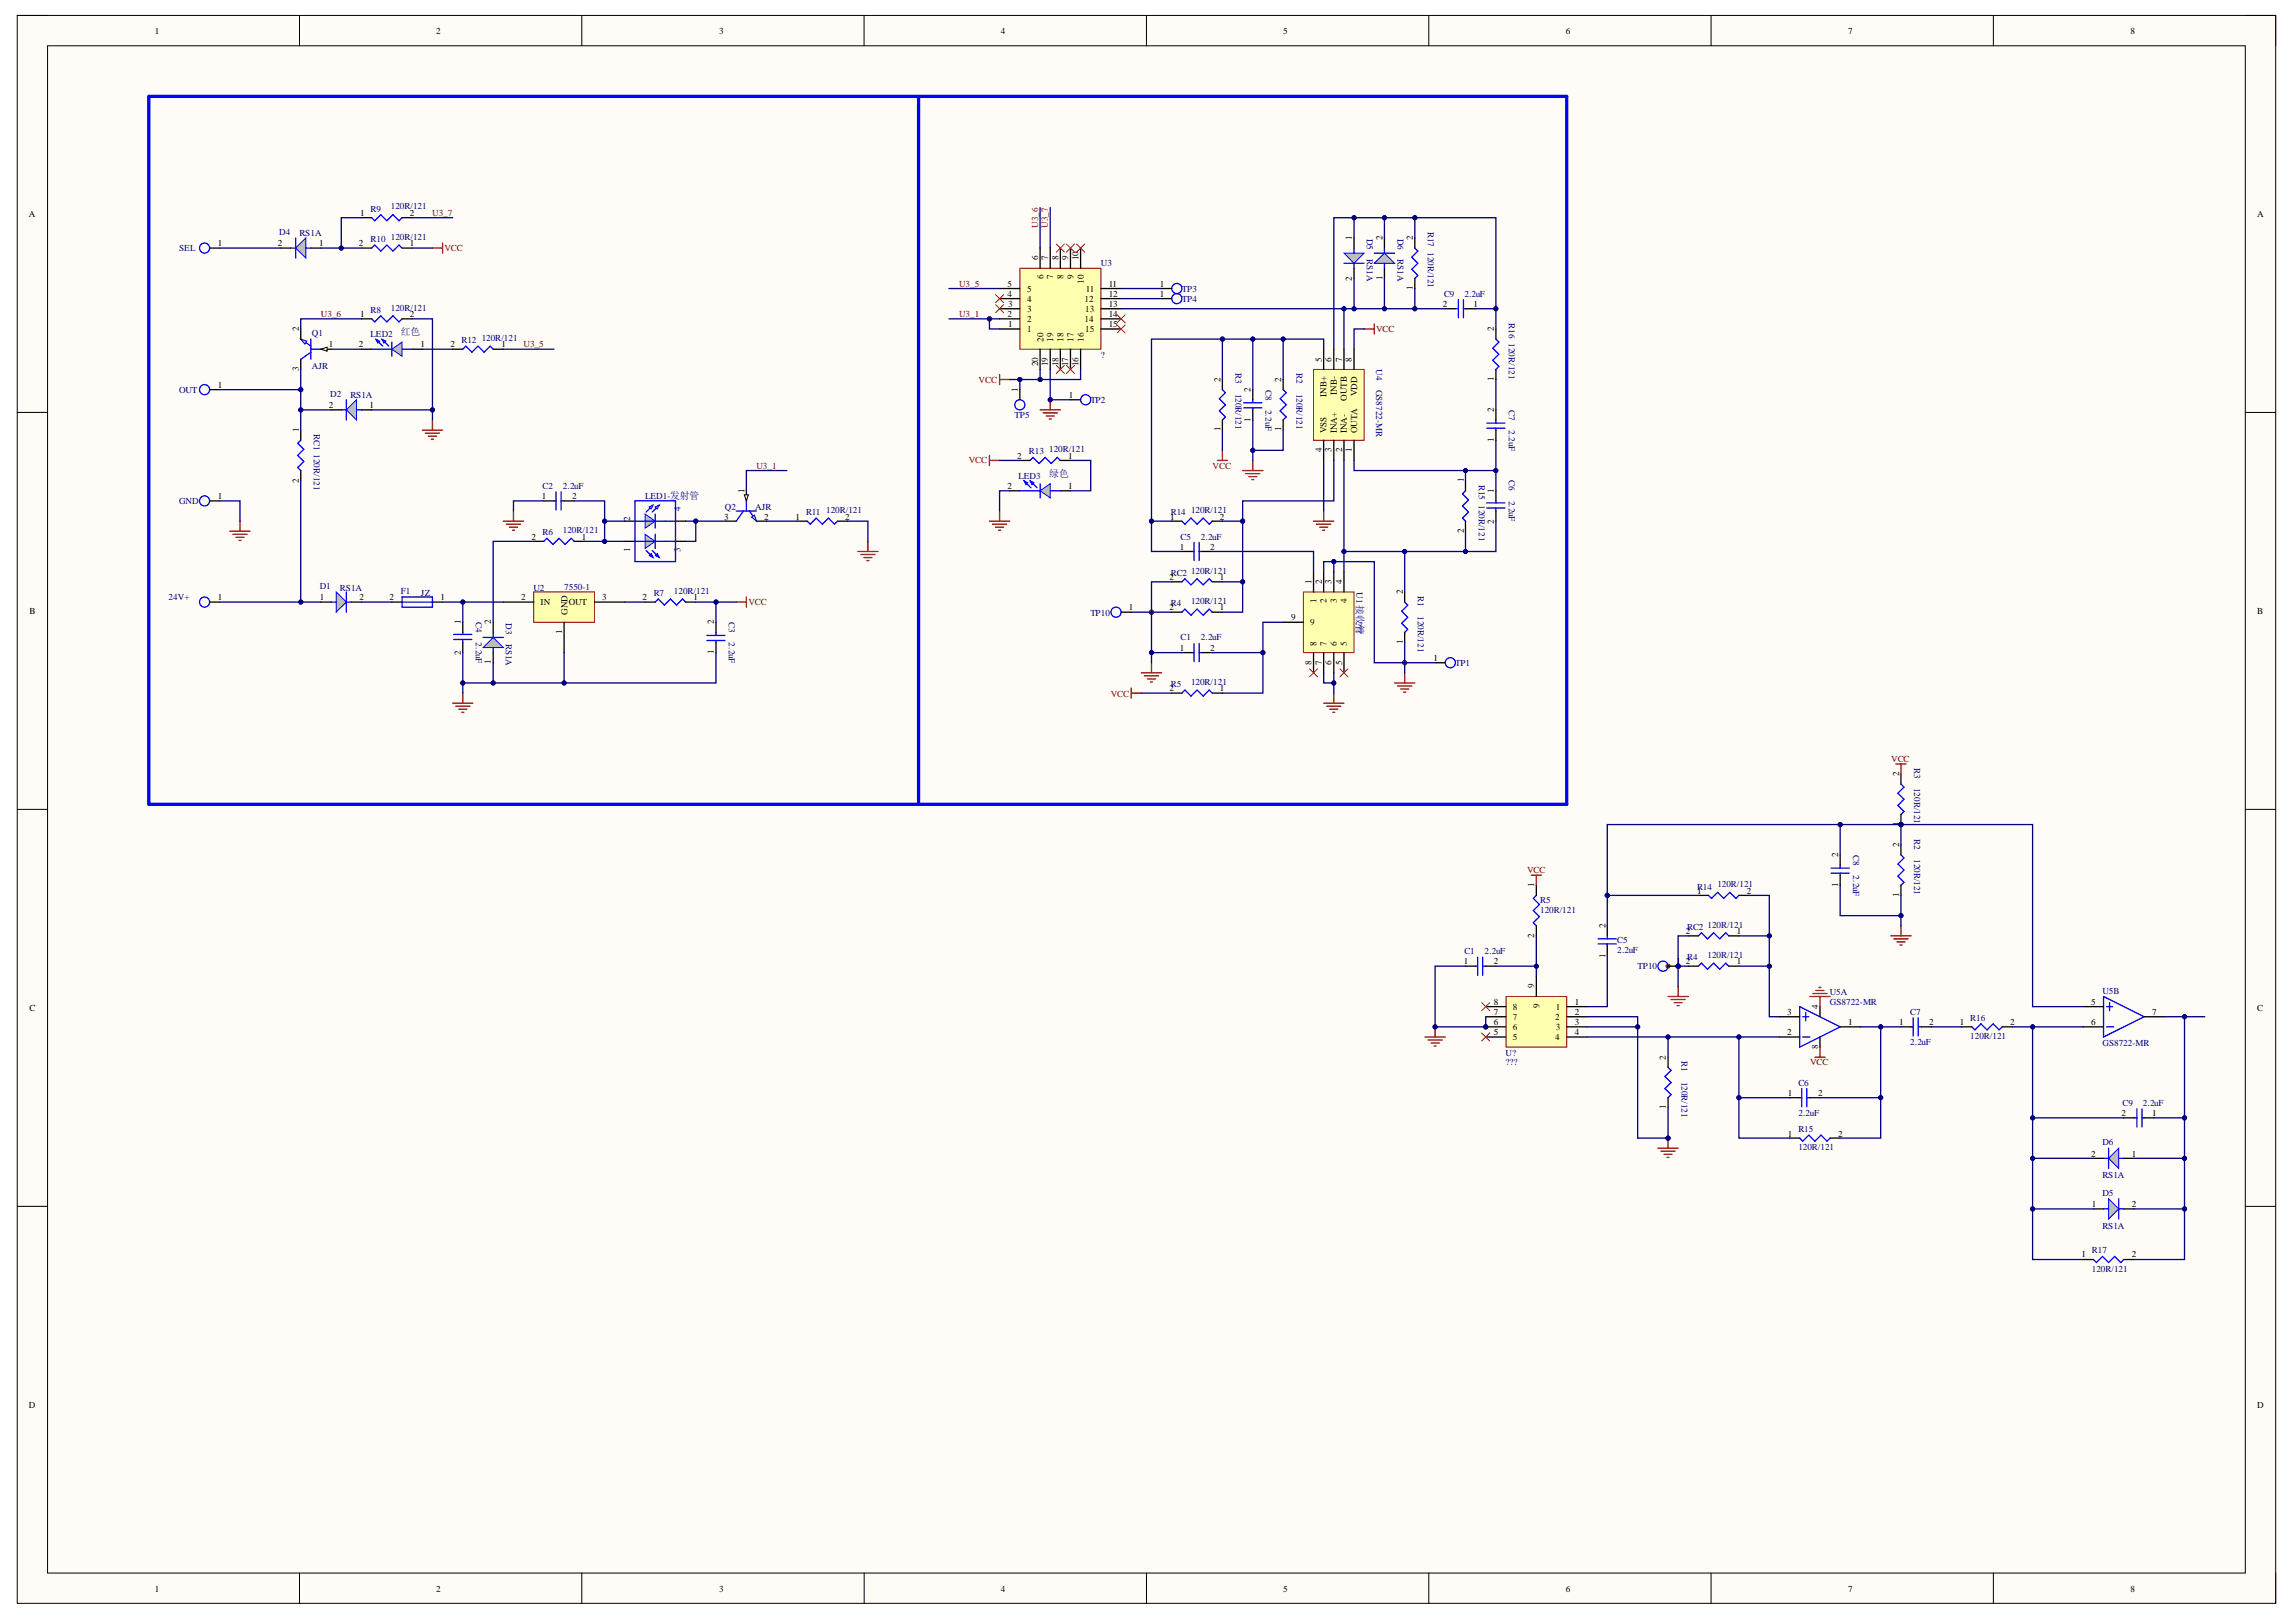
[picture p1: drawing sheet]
<svg xmlns="http://www.w3.org/2000/svg" width="297mm" height="210mm" viewBox="0 0 297 210" stroke-linecap="round" stroke-linejoin="round" font-family="sans-serif">
<defs><g id="words">
<g font-size="1.3" fill="#000080">
<text x="51.8" y="43.3">红色</text>
<text x="135.7" y="61.7">绿色</text>
</g>
<g font-size="1.2">
<text x="20" y="4.4">1</text>
<text x="56.4" y="4.4">2</text>
<text x="93" y="4.4">3</text>
<text x="129.5" y="4.4">4</text>
<text x="166" y="4.4">5</text>
<text x="202.6" y="4.4">6</text>
<text x="239.1" y="4.4">7</text>
<text x="275.6" y="4.4">8</text>
<text x="3.7" y="28.1">A</text>
<text x="46.6" y="28">1</text>
<text x="53" y="28">2</text>
<text x="292" y="28.1">A</text>
<text x="28.2" y="31.8">1</text>
<text x="35.9" y="31.8">2</text>
<text x="41.3" y="31.8">1</text>
<text x="46.4" y="31.8">2</text>
<text x="53" y="31.8">1</text>
<text x="134.3" y="33.7" transform="rotate(-90 134.3 33.7)">6</text>
<text x="135.6" y="33.7" transform="rotate(-90 135.6 33.7)">7</text>
<text x="136.9" y="33.7" transform="rotate(-90 136.9 33.7)">8</text>
<text x="138.2" y="33.7" transform="rotate(-90 138.2 33.7)">9</text>
<text x="139.5" y="33.7" transform="rotate(-90 139.5 33.7)">10</text>
<text x="174.9" y="31.1" transform="rotate(-90 174.9 31.1)">1</text>
<text x="178.9" y="31.1" transform="rotate(-90 178.9 31.1)">2</text>
<text x="182.8" y="31.1" transform="rotate(-90 182.8 31.1)">2</text>
<text x="46.6" y="41.1">1</text>
<text x="53" y="41.1">2</text>
<text x="130.3" y="41.1">2</text>
<text x="130.3" y="38.4">4</text>
<text x="130.3" y="37.1">5</text>
<text x="130.4" y="39.7">3</text>
<text x="132.9" y="41.6">2</text>
<text x="132.9" y="40.4">3</text>
<text x="132.9" y="39">4</text>
<text x="132.9" y="37.8">5</text>
<text x="135" y="36.2" transform="rotate(-90 135 36.2)">6</text>
<text x="136.2" y="36.2" transform="rotate(-90 136.2 36.2)">7</text>
<text x="137.6" y="36.2" transform="rotate(-90 137.6 36.2)">8</text>
<text x="138.9" y="36.2" transform="rotate(-90 138.9 36.2)">9</text>
<text x="140.2" y="36.7" transform="rotate(-90 140.2 36.7)">10</text>
<text x="140.3" y="39">12</text>
<text x="140.3" y="41.6">14</text>
<text x="140.4" y="40.4">13</text>
<text x="140.5" y="37.8">11</text>
<text x="143.4" y="37.1">11</text>
<text x="143.4" y="38.4">12</text>
<text x="143.4" y="39.7">13</text>
<text x="143.4" y="41.1">14</text>
<text x="150" y="37.1">1</text>
<text x="150" y="38.4">1</text>
<text x="174.9" y="36.3" transform="rotate(-90 174.9 36.3)">2</text>
<text x="178.9" y="36.2" transform="rotate(-90 178.9 36.2)">1</text>
<text x="182.8" y="37.5" transform="rotate(-90 182.8 37.5)">1</text>
<text x="186.7" y="39.7">2</text>
<text x="190.6" y="39.7">1</text>
<text x="38.7" y="42.8" transform="rotate(-90 38.7 42.8)">2</text>
<text x="42.5" y="44.9">1</text>
<text x="46.4" y="44.9">2</text>
<text x="54.4" y="44.9">1</text>
<text x="58.3" y="44.9">2</text>
<text x="64.9" y="44.9">1</text>
<text x="130.4" y="42.3">1</text>
<text x="132.9" y="43">1</text>
<text x="134.3" y="47.4" transform="rotate(-90 134.3 47.4)">20</text>
<text x="135" y="44.3" transform="rotate(-90 135 44.3)">20</text>
<text x="135.6" y="47.4" transform="rotate(-90 135.6 47.4)">19</text>
<text x="136.2" y="44.3" transform="rotate(-90 136.2 44.3)">19</text>
<text x="136.9" y="47.4" transform="rotate(-90 136.9 47.4)">18</text>
<text x="137.6" y="44.3" transform="rotate(-90 137.6 44.3)">18</text>
<text x="138.2" y="47.4" transform="rotate(-90 138.2 47.4)">17</text>
<text x="138.9" y="44.3" transform="rotate(-90 138.9 44.3)">17</text>
<text x="139.5" y="47.4" transform="rotate(-90 139.5 47.4)">16</text>
<text x="140.2" y="44.3" transform="rotate(-90 140.2 44.3)">16</text>
<text x="140.4" y="43">15</text>
<text x="143.4" y="42.3">15</text>
<text x="171" y="46.8" transform="rotate(-90 171 46.8)">5</text>
<text x="172.3" y="46.8" transform="rotate(-90 172.3 46.8)">6</text>
<text x="173.6" y="46.8" transform="rotate(-90 173.6 46.8)">7</text>
<text x="174.9" y="46.8" transform="rotate(-90 174.9 46.8)">8</text>
<text x="193.3" y="42.8" transform="rotate(-90 193.3 42.8)">2</text>
<text x="28.2" y="50.2">1</text>
<text x="38.7" y="48.1" transform="rotate(-90 38.7 48.1)">3</text>
<text x="42.5" y="52.8">2</text>
<text x="47.8" y="52.8">1</text>
<text x="131.7" y="50.7" transform="rotate(-90 131.7 50.7)">1</text>
<text x="138.3" y="51.5">1</text>
<text x="157.9" y="49.4" transform="rotate(-90 157.9 49.4)">2</text>
<text x="161.8" y="50.7" transform="rotate(-90 161.8 50.7)">2</text>
<text x="165.8" y="49.4" transform="rotate(-90 165.8 49.4)">2</text>
<text x="171.6" y="51.4" transform="rotate(-90 171.6 51.4)">INB+</text>
<text x="173" y="51.1" transform="rotate(-90 173 51.1)">INB-</text>
<text x="174.2" y="51.9" transform="rotate(-90 174.2 51.9)">OUTB</text>
<text x="175.6" y="51.3" transform="rotate(-90 175.6 51.3)">VDD</text>
<text x="193.3" y="53.3" transform="rotate(-90 193.3 53.3)">2</text>
<text x="193.3" y="49.3" transform="rotate(-90 193.3 49.3)">1</text>
<text x="38.7" y="55.9" transform="rotate(-90 38.7 55.9)">1</text>
<text x="131.6" y="59.4">2</text>
<text x="138.2" y="59.4">1</text>
<text x="157.9" y="55.8" transform="rotate(-90 157.9 55.8)">1</text>
<text x="161.8" y="54.6" transform="rotate(-90 161.8 54.6)">1</text>
<text x="165.8" y="55.8" transform="rotate(-90 165.8 55.8)">1</text>
<text x="171" y="58.5" transform="rotate(-90 171 58.5)">4</text>
<text x="171.6" y="56.1" transform="rotate(-90 171.6 56.1)">VSS</text>
<text x="172.3" y="58.5" transform="rotate(-90 172.3 58.5)">3</text>
<text x="173" y="56.1" transform="rotate(-90 173 56.1)">INA+</text>
<text x="173.6" y="58.5" transform="rotate(-90 173.6 58.5)">2</text>
<text x="174.2" y="56.1" transform="rotate(-90 174.2 56.1)">INA-</text>
<text x="174.9" y="58.5" transform="rotate(-90 174.9 58.5)">1</text>
<text x="175.6" y="56.1" transform="rotate(-90 175.6 56.1)">OUTA</text>
<text x="193.3" y="57.2" transform="rotate(-90 193.3 57.2)">1</text>
<text x="28.2" y="64.6">1</text>
<text x="38.7" y="62.5" transform="rotate(-90 38.7 62.5)">2</text>
<text x="70.1" y="64.6">1</text>
<text x="74" y="64.6">2</text>
<text x="96.3" y="63.8" transform="rotate(-90 96.3 63.8)">1</text>
<text x="130.3" y="63.3">2</text>
<text x="138.2" y="63.3">1</text>
<text x="189.4" y="62.4" transform="rotate(-90 189.4 62.4)">1</text>
<text x="193.3" y="63.8" transform="rotate(-90 193.3 63.8)">1</text>
<text x="68.8" y="69.9">2</text>
<text x="75.3" y="69.9">1</text>
<text x="93.7" y="67.2">3</text>
<text x="98.9" y="67.2">2</text>
<text x="102.9" y="67.2">1</text>
<text x="109.4" y="67.2">2</text>
<text x="151.4" y="67.2">1</text>
<text x="152.7" y="71.1">1</text>
<text x="156.5" y="71.1">2</text>
<text x="157.8" y="67.2">2</text>
<text x="189.4" y="69" transform="rotate(-90 189.4 69)">2</text>
<text x="193.3" y="67.7" transform="rotate(-90 193.3 67.7)">2</text>
<text x="28.2" y="77.6">1</text>
<text x="41.4" y="77.6">1</text>
<text x="46.5" y="77.6">2</text>
<text x="50.4" y="77.6">2</text>
<text x="57" y="77.6">1</text>
<text x="67.4" y="77.6">2</text>
<text x="77.9" y="77.6">3</text>
<text x="83.1" y="77.6">2</text>
<text x="89.7" y="77.6">1</text>
<text x="151.3" y="75">2</text>
<text x="157.8" y="75">1</text>
<text x="169.7" y="75.5" transform="rotate(-90 169.7 75.5)">1</text>
<text x="170.3" y="78" transform="rotate(-90 170.3 78)">1</text>
<text x="171" y="75.5" transform="rotate(-90 171 75.5)">2</text>
<text x="172.3" y="75.5" transform="rotate(-90 172.3 75.5)">3</text>
<text x="173" y="78" transform="rotate(-90 173 78)">3</text>
<text x="173.6" y="75.5" transform="rotate(-90 173.6 75.5)">4</text>
<text x="181.5" y="76.9" transform="rotate(-90 181.5 76.9)">2</text>
<text x="3.8" y="79.5">B</text>
<text x="59.6" y="80.8" transform="rotate(-90 59.6 80.8)">1</text>
<text x="63.5" y="80.8" transform="rotate(-90 63.5 80.8)">2</text>
<text x="69.9" y="78.3">IN</text>
<text x="72.7" y="82" transform="rotate(-90 72.7 82)">1</text>
<text x="73.4" y="79.6" transform="rotate(-90 73.4 79.6)">GND</text>
<text x="73.6" y="78.3">OUT</text>
<text x="92.4" y="80.8" transform="rotate(-90 92.4 80.8)">2</text>
<text x="146.1" y="79">1</text>
<text x="151.3" y="79">2</text>
<text x="157.8" y="79">1</text>
<text x="167" y="80.3">9</text>
<text x="169.5" y="80.9">9</text>
<text x="170.3" y="83.5" transform="rotate(-90 170.3 83.5)">8</text>
<text x="171.6" y="83.5" transform="rotate(-90 171.6 83.5)">7</text>
<text x="171.6" y="78.1" transform="rotate(-90 171.6 78.1)">2</text>
<text x="173" y="83.5" transform="rotate(-90 173 83.5)">6</text>
<text x="174.2" y="83.5" transform="rotate(-90 174.2 83.5)">5</text>
<text x="174.2" y="78.1" transform="rotate(-90 174.2 78.1)">4</text>
<text x="181.5" y="83.3" transform="rotate(-90 181.5 83.3)">1</text>
<text x="292" y="79.5">B</text>
<text x="59.6" y="84.7" transform="rotate(-90 59.6 84.7)">2</text>
<text x="63.5" y="85.9" transform="rotate(-90 63.5 85.9)">1</text>
<text x="92.4" y="84.6" transform="rotate(-90 92.4 84.6)">1</text>
<text x="151.3" y="89.5">2</text>
<text x="152.7" y="84.2">1</text>
<text x="156.5" y="84.2">2</text>
<text x="157.8" y="89.5">1</text>
<text x="169.7" y="86" transform="rotate(-90 169.7 86)">8</text>
<text x="171" y="86" transform="rotate(-90 171 86)">7</text>
<text x="172.3" y="86.1" transform="rotate(-90 172.3 86.1)">6</text>
<text x="173.6" y="86" transform="rotate(-90 173.6 86)">5</text>
<text x="185.5" y="85.5">1</text>
<text x="245.7" y="100.4" transform="rotate(-90 245.7 100.4)">2</text>
<text x="245.7" y="106.9" transform="rotate(-90 245.7 106.9)">1</text>
<text x="237.8" y="110.9" transform="rotate(-90 237.8 110.9)">2</text>
<text x="245.7" y="109.6" transform="rotate(-90 245.7 109.6)">2</text>
<text x="198.5" y="114.8" transform="rotate(-90 198.5 114.8)">1</text>
<text x="219.6" y="115.7">1</text>
<text x="226" y="115.7">2</text>
<text x="237.8" y="114.7" transform="rotate(-90 237.8 114.7)">1</text>
<text x="245.7" y="116.1" transform="rotate(-90 245.7 116.1)">1</text>
<text x="189.4" y="124.8">1</text>
<text x="193.3" y="124.8">2</text>
<text x="198.5" y="121.4" transform="rotate(-90 198.5 121.4)">2</text>
<text x="207.7" y="123.9" transform="rotate(-90 207.7 123.9)">1</text>
<text x="207.7" y="120" transform="rotate(-90 207.7 120)">2</text>
<text x="216.8" y="124.8">1</text>
<text x="218.1" y="120.9">2</text>
<text x="218.1" y="124.8">2</text>
<text x="224.7" y="120.9">1</text>
<text x="224.7" y="124.8">1</text>
<text x="3.8" y="130.9">C</text>
<text x="193.3" y="131.4">7</text>
<text x="193.3" y="130">8</text>
<text x="195.7" y="132">7</text>
<text x="195.7" y="130.7">8</text>
<text x="198.5" y="127.9" transform="rotate(-90 198.5 127.9)">9</text>
<text x="199.2" y="130.4" transform="rotate(-90 199.2 130.4)">9</text>
<text x="201.2" y="132">2</text>
<text x="201.3" y="130.7">1</text>
<text x="203.7" y="130">1</text>
<text x="203.7" y="131.4">2</text>
<text x="231.2" y="131.4">3</text>
<text x="235.2" y="130.5" transform="rotate(-90 235.2 130.5)">4</text>
<text x="270.6" y="130">5</text>
<text x="278.4" y="131.4">7</text>
<text x="292" y="130.9">C</text>
<text x="193.3" y="134">5</text>
<text x="193.3" y="132.6">6</text>
<text x="195.7" y="134.6">5</text>
<text x="195.7" y="133.3">6</text>
<text x="201.2" y="134.6">4</text>
<text x="201.3" y="133.3">3</text>
<text x="203.7" y="132.6">3</text>
<text x="203.7" y="134">4</text>
<text x="215.5" y="137.1" transform="rotate(-90 215.5 137.1)">2</text>
<text x="231.2" y="134">2</text>
<text x="235.2" y="135.8" transform="rotate(-90 235.2 135.8)">8</text>
<text x="239.1" y="132.6">1</text>
<text x="245.7" y="132.6">1</text>
<text x="249.6" y="132.6">2</text>
<text x="253.6" y="132.6">1</text>
<text x="260.1" y="132.6">2</text>
<text x="270.6" y="132.6">6</text>
<text x="215.5" y="143.5" transform="rotate(-90 215.5 143.5)">1</text>
<text x="231.3" y="141.8">1</text>
<text x="235.2" y="141.8">2</text>
<text x="231.3" y="147.1">1</text>
<text x="237.8" y="147.1">2</text>
<text x="270.6" y="149.7">2</text>
<text x="274.4" y="144.5">2</text>
<text x="275.8" y="149.7">1</text>
<text x="278.4" y="144.5">1</text>
<text x="270.6" y="156.2">1</text>
<text x="275.8" y="156.2">2</text>
<text x="269.3" y="162.7">1</text>
<text x="275.8" y="162.7">2</text>
<text x="3.7" y="182.2">D</text>
<text x="292" y="182.2">D</text>
<text x="20" y="206">1</text>
<text x="56.4" y="206">2</text>
<text x="93" y="206">3</text>
<text x="129.5" y="206">4</text>
<text x="166" y="206">5</text>
<text x="202.6" y="206">6</text>
<text x="239.1" y="206">7</text>
<text x="275.6" y="206">8</text>
</g>
<g font-size="1.2" fill="#000080">
<text x="48" y="27.4">R9</text>
<text x="50.6" y="27.1">120R/121</text>
<text x="184.7" y="30" transform="rotate(90 184.7 30)">R17</text>
<text x="23.2" y="32.5">SEL</text>
<text x="36.1" y="30.4">D4</text>
<text x="38.7" y="30.6">RS1A</text>
<text x="48" y="31.3">R10</text>
<text x="50.6" y="31.1">120R/121</text>
<text x="142.4" y="34.5">U3</text>
<text x="176.8" y="30.9" transform="rotate(90 176.8 30.9)">D5</text>
<text x="176.8" y="33.5" transform="rotate(90 176.8 33.5)">RS1A</text>
<text x="180.8" y="30.9" transform="rotate(90 180.8 30.9)">D6</text>
<text x="180.8" y="33.5" transform="rotate(90 180.8 33.5)">RS1A</text>
<text x="184.7" y="32.6" transform="rotate(90 184.7 32.6)">120R/121</text>
<text x="48" y="40.5">R8</text>
<text x="50.6" y="40.2">120R/121</text>
<text x="152.9" y="37.8">TP3</text>
<text x="152.9" y="39">TP4</text>
<text x="186.8" y="38.4">C9</text>
<text x="189.4" y="38.4">2.2uF</text>
<text x="195.2" y="41.8" transform="rotate(90 195.2 41.8)">R16</text>
<text x="40.3" y="43.5">Q1</text>
<text x="40.3" y="47.7">AJR</text>
<text x="48" y="43.7">LED2</text>
<text x="59.7" y="44.4">R12</text>
<text x="62.3" y="44.2">120R/121</text>
<text x="142.4" y="46.3">?</text>
<text x="178" y="47.8" transform="rotate(90 178 47.8)">U4</text>
<text x="195.2" y="44.4" transform="rotate(90 195.2 44.4)">120R/121</text>
<text x="23.2" y="50.9">OUT</text>
<text x="42.7" y="51.4">D2</text>
<text x="45.3" y="51.5">RS1A</text>
<text x="141.1" y="52.1">TP2</text>
<text x="159.8" y="48.3" transform="rotate(90 159.8 48.3)">R3</text>
<text x="159.8" y="50.9" transform="rotate(90 159.8 50.9)">120R/121</text>
<text x="163.7" y="50.4" transform="rotate(90 163.7 50.4)">C8</text>
<text x="163.7" y="53" transform="rotate(90 163.7 53)">2.2uF</text>
<text x="167.7" y="48.3" transform="rotate(90 167.7 48.3)">R2</text>
<text x="167.7" y="50.9" transform="rotate(90 167.7 50.9)">120R/121</text>
<text x="178" y="50.4" transform="rotate(90 178 50.4)">GS8722-MR</text>
<text x="195.2" y="53" transform="rotate(90 195.2 53)">C7</text>
<text x="40.6" y="56.2" transform="rotate(90 40.6 56.2)">RC1</text>
<text x="40.6" y="58.8" transform="rotate(90 40.6 58.8)">120R/121</text>
<text x="131.3" y="54.1">TP5</text>
<text x="133.1" y="58.8">R13</text>
<text x="135.7" y="58.5">120R/121</text>
<text x="195.2" y="55.7" transform="rotate(90 195.2 55.7)">2.2uF</text>
<text x="23.2" y="65.2">GND</text>
<text x="70.2" y="63.3">C2</text>
<text x="72.8" y="63.3">2.2uF</text>
<text x="83.5" y="64.5">LED1-发射管</text>
<text x="131.8" y="62">LED3</text>
<text x="191.3" y="62.8" transform="rotate(90 191.3 62.8)">R15</text>
<text x="191.3" y="65.4" transform="rotate(90 191.3 65.4)">120R/121</text>
<text x="195.2" y="62.2" transform="rotate(90 195.2 62.2)">C6</text>
<text x="195.2" y="64.8" transform="rotate(90 195.2 64.8)">2.2uF</text>
<text x="70.2" y="69.3">R6</text>
<text x="72.8" y="69">120R/121</text>
<text x="81.5" y="71.4" transform="rotate(-90 81.5 71.4)">1</text>
<text x="81.5" y="67.4" transform="rotate(-90 81.5 67.4)">2</text>
<text x="88" y="71.4" transform="rotate(-90 88 71.4)">3</text>
<text x="88" y="66.1" transform="rotate(-90 88 66.1)">4</text>
<text x="93.8" y="66.1">Q2</text>
<text x="97.7" y="66.1">AJR</text>
<text x="104.3" y="66.6">R11</text>
<text x="106.9" y="66.4">120R/121</text>
<text x="151.5" y="66.6">R14</text>
<text x="152.7" y="69.9">C5</text>
<text x="154.1" y="66.4">120R/121</text>
<text x="155.4" y="69.9">2.2uF</text>
<text x="21.8" y="77.6">24V+</text>
<text x="41.4" y="76.2">D1</text>
<text x="44" y="76.5">RS1A</text>
<text x="51.8" y="76.9">F1</text>
<text x="54.5" y="77.1">JZ</text>
<text x="69" y="76.5">U2</text>
<text x="73" y="76.4">7550-1</text>
<text x="84.6" y="77.1">R7</text>
<text x="87.2" y="76.9">120R/121</text>
<text x="151.5" y="74.5">RC2</text>
<text x="154.1" y="74.3">120R/121</text>
<text x="175.5" y="76.6" transform="rotate(90 175.5 76.6)">U1 接收?管</text>
<text x="183.4" y="77.1" transform="rotate(90 183.4 77.1)">R1</text>
<text x="61.6" y="80.5" transform="rotate(90 61.6 80.5)">C4</text>
<text x="61.6" y="83.1" transform="rotate(90 61.6 83.1)">2.2uF</text>
<text x="65.5" y="80.7" transform="rotate(90 65.5 80.7)">D3</text>
<text x="65.5" y="83.3" transform="rotate(90 65.5 83.3)">RS1A</text>
<text x="94.3" y="80.5" transform="rotate(90 94.3 80.5)">C3</text>
<text x="94.3" y="83.1" transform="rotate(90 94.3 83.1)">2.2uF</text>
<text x="141.1" y="79.7">TP10</text>
<text x="151.5" y="78.5">R4</text>
<text x="152.7" y="82.9">C1</text>
<text x="154.1" y="78.2">120R/121</text>
<text x="155.4" y="82.9">2.2uF</text>
<text x="175.4" y="80.9" transform="rotate(90 175.4 80.9)">??</text>
<text x="183.4" y="79.7" transform="rotate(90 183.4 79.7)">120R/121</text>
<text x="151.5" y="89">R5</text>
<text x="154.1" y="88.7">120R/121</text>
<text x="188.3" y="86.2">TP1</text>
<text x="247.6" y="99.3" transform="rotate(90 247.6 99.3)">R3</text>
<text x="247.6" y="102" transform="rotate(90 247.6 102)">120R/121</text>
<text x="239.8" y="110.7" transform="rotate(90 239.8 110.7)">C8</text>
<text x="239.8" y="113.3" transform="rotate(90 239.8 113.3)">2.2uF</text>
<text x="247.6" y="108.6" transform="rotate(90 247.6 108.6)">R2</text>
<text x="247.6" y="111.2" transform="rotate(90 247.6 111.2)">120R/121</text>
<text x="199.3" y="116.8">R5</text>
<text x="199.3" y="118.1">120R/121</text>
<text x="219.6" y="115.1">R14</text>
<text x="222.2" y="114.8">120R/121</text>
<text x="189.4" y="123.5">C1</text>
<text x="192.1" y="123.5">2.2uF</text>
<text x="209.2" y="122.1">C5</text>
<text x="209.2" y="123.3">2.2uF</text>
<text x="211.9" y="125.5">TP10</text>
<text x="218.3" y="120.4">RC2</text>
<text x="218.3" y="124.3">R4</text>
<text x="220.9" y="120">120R/121</text>
<text x="220.9" y="124">120R/121</text>
<text x="236.7" y="128.7">U5A</text>
<text x="236.7" y="130">GS8722-MR</text>
<text x="247.1" y="131.4">C7</text>
<text x="272" y="128.6">U5B</text>
<text x="194.8" y="136.6">U?</text>
<text x="194.8" y="137.9">???</text>
<text x="217.5" y="137.4" transform="rotate(90 217.5 137.4)">R1</text>
<text x="247.1" y="135.3">2.2uF</text>
<text x="254.9" y="132.1">R16</text>
<text x="254.9" y="134.5">120R/121</text>
<text x="272" y="135.4">GS8722-MR</text>
<text x="217.5" y="140" transform="rotate(90 217.5 140)">120R/121</text>
<text x="232.7" y="140.5">C6</text>
<text x="274.6" y="143.1">C9</text>
<text x="277.2" y="143.1">2.2uF</text>
<text x="232.7" y="144.5">2.2uF</text>
<text x="232.7" y="146.5">R15</text>
<text x="232.7" y="148.9">120R/121</text>
<text x="272" y="148.2">D6</text>
<text x="272" y="152.4">RS1A</text>
<text x="272" y="154.8">D5</text>
<text x="272" y="159">RS1A</text>
<text x="270.6" y="162.2">R17</text>
<text x="270.6" y="164.6">120R/121</text>
</g>
<g font-size="1.2" fill="#800000">
<text x="55.9" y="28">U3_7</text>
<text x="134.3" y="29.5" transform="rotate(-90 134.3 29.5)">U3_6</text>
<text x="135.6" y="29.5" transform="rotate(-90 135.6 29.5)">U3_7</text>
<text x="57.5" y="32.5">VCC</text>
<text x="41.5" y="41.1">U3_6</text>
<text x="124.1" y="37.1">U3_5</text>
<text x="124.1" y="41.1">U3_1</text>
<text x="67.7" y="44.9">U3_5</text>
<text x="178" y="43">VCC</text>
<text x="126.6" y="49.5">VCC</text>
<text x="125.3" y="60">VCC</text>
<text x="97.9" y="60.7">U3_1</text>
<text x="156.9" y="60.7">VCC</text>
<text x="96.8" y="78.3">VCC</text>
<text x="143.7" y="90.1">VCC</text>
<text x="244.7" y="98.6">VCC</text>
<text x="197.6" y="113">VCC</text>
<text x="234.2" y="137.9">VCC</text>
</g>
</g></defs>
<path d="M2.2 2h292.2v205.5h-292.2z" fill-rule="evenodd" fill="#fffcf8"/>
<path d="M2.2 2h292.2v205.5h-292.2z" fill="none" stroke="#000" stroke-width=".13"/>
<path d="M6.2 5.9h284.3v197.7h-284.3z" fill-rule="evenodd" fill="#fffcf8"/>
<g fill="none" stroke="#000" stroke-width=".13">
<path d="M2.2 2h4M6.2 5.9h284.3v197.7h-284.3zM38.7 2v3.9M75.3 2v3.9M111.8 2v3.9M148.3 2v3.9M184.8 2v3.9M221.4 2v3.9M257.9 2v3.9M290.5 2h3.9v3.9M2.2 53.4h4M290.5 53.4h3.9"/>
<path d="M2.2 104.7h4M290.5 104.7h3.9M2.2 156.1h4M290.5 156.1h3.9M38.7 203.6v3.9M75.3 203.6v3.9M111.8 203.6v3.9M148.3 203.6v3.9M184.8 203.6v3.9M221.4 203.6v3.9M257.9 203.6v3.9M294.4 203.6v3.9"/>
</g>
<circle cx="149" cy="79.2" r=".26" fill="#000080"/>
<circle cx="149" cy="79.2" r=".26" fill="none" stroke="#000080" stroke-width=".13"/>
<circle cx="181.7" cy="85.8" r=".26" fill="#000080"/>
<circle cx="181.7" cy="85.8" r=".26" fill="none" stroke="#000080" stroke-width=".13"/>
<path d="M69 76.6h7.9v3.9h-7.9z" fill-rule="evenodd" fill="#ffffb0"/>
<path d="M69 76.6h7.9v3.9h-7.9z" fill="none" stroke="#800000" stroke-width=".13"/>
<path d="M65.1 77.9h3.9M76.9 77.9h3.9M73 80.5v4" fill="none" stroke="#000" stroke-width=".17"/>
<path d="M83.5 66.5l1.3 .9-1.3 1z" fill="#c0c0c0"/>
<path d="M83.5 66.5l1.3 .9-1.3 1z" fill="none" stroke="#00f" stroke-width=".13"/>
<path d="M84.4 65.5l-.8 .8M84.8 66.5v1.9M85.2 65.5l-.8 .8" fill="none" stroke="#00f" stroke-width=".17"/>
<path d="M84.8 65.6l.5-.3-.3 .6z" fill="#c0c0c0"/>
<path d="M84.8 65.6l.5-.3-.3 .6z" fill="none" stroke="#00f" stroke-width=".13"/>
<path d="M84 65.6l.5-.3-.3 .6z" fill="#c0c0c0"/>
<path d="M84 65.6l.5-.3-.3 .6z" fill="none" stroke="#00f" stroke-width=".13"/>
<path d="M83.5 69.1l1.3 1-1.3 .9z" fill="#c0c0c0"/>
<path d="M83.5 69.1l1.3 1-1.3 .9z" fill="none" stroke="#00f" stroke-width=".13"/>
<path d="M84.8 71.9l.2-.3 .3 .6z" fill="#c0c0c0"/>
<path d="M84.8 71.9l.2-.3 .3 .6z" fill="none" stroke="#00f" stroke-width=".13"/>
<path d="M84 71.9l.2-.3 .3 .6z" fill="#c0c0c0"/>
<path d="M84 71.9l.2-.3 .3 .6z" fill="none" stroke="#00f" stroke-width=".13"/>
<path d="M48.1 45.2h2.6M50.7 44.3v1.8M52 45.2h1.3M82.1 67.4h5.3M82.1 70.1h5.3M82.1 64.8h5.3v7.9h-5.3zM83.6 71.2l.8 .8M84.4 71.2l.8 .8M84.8 69.1v1.9" fill="none" stroke="#00f" stroke-width=".17"/>
<path d="M80.8 70.1h1.3M80.8 67.4h1.3M87.4 70.1h1.3M87.4 67.4h1.3" fill="none" stroke="#000" stroke-width=".17"/>
<path d="M50.7 45.2l1.3-.9v1.8z" fill-rule="evenodd" fill="#c0c0c0"/>
<path d="M50.7 45.2l1.3-.9v1.8z" fill="none" stroke="#00f" stroke-width=".13"/>
<path d="M48.6 43.9l.5 .2-.2 .3z" fill-rule="evenodd" fill="#c0c0c0"/>
<path d="M48.6 43.9l.5 .2-.2 .3z" fill="none" stroke="#00f" stroke-width=".13"/>
<path d="M49.4 43.9l.5 .2-.2 .3z" fill-rule="evenodd" fill="#c0c0c0"/>
<path d="M49.4 43.9l.5 .2-.2 .3z" fill="none" stroke="#00f" stroke-width=".13"/>
<path d="M48.7 44l.8 .8M49.5 44l.8 .8" fill="none" stroke="#00f" stroke-width=".17"/>
<path d="M46.8 45.2h1.3M53.3 45.2h1.3" fill="none" stroke="#000" stroke-width=".17"/>
<path d="M38.3 32.1l1.3-1.3v2.6z" fill="#c0c0c0"/>
<path d="M38.3 32.1l1.3-1.3v2.6z" fill="none" stroke="#00f" stroke-width=".13"/>
<path d="M37.6 32.1h.7M38.3 30.8v2.6M39.6 32.1h.6M48.1 28.2l.4 .4 .8-.8 .7 .8 .8-.8 .8 .8 .4-.4M58.7 82.8h2.4M58.7 82.1h2.4M59.9 81.8v.3M59.9 82.8v.3" fill="none" stroke="#00f" stroke-width=".17"/>
<path d="M36.3 32.1h1.3M40.2 32.1h1.3M46.8 28.2h1.3M52 28.2h1.3M59.9 80.5v1.3M59.9 83.1v1.4" fill="none" stroke="#000" stroke-width=".17"/>
<path d="M168.6 76.6h6.6v7.9h-6.6z" fill-rule="evenodd" fill="#ffffb0"/>
<path d="M168.6 76.6h6.6v7.9h-6.6z" fill="none" stroke="#800000" stroke-width=".13"/>
<path d="M169.9 74v2.6M171.2 74v2.6M172.6 74v2.6M173.9 74v2.6M166 80.5h2.6M169.9 84.5v2.6M171.2 84.5v2.6M172.6 84.5v2.6M173.9 84.5v2.6" fill="none" stroke="#000" stroke-width=".17"/>
<path d="M131.9 34.7h10.5v10.5h-10.5z" fill-rule="evenodd" fill="#ffffb0"/>
<path d="M131.9 34.7h10.5v10.5h-10.5z" fill="none" stroke="#800000" stroke-width=".13"/>
<g fill="none" stroke="#000" stroke-width=".17">
<path d="M129.3 40h2.6M129.3 38.6h2.6M129.3 37.3h2.6M134.6 32.1v2.6M135.9 32.1v2.6M137.2 32.1v2.6M138.5 32.1v2.6M139.8 32.1v2.6M142.4 40h2.6M142.4 38.6h2.6M142.4 37.3h2.6M129.3 42.6h2.6"/>
<path d="M129.3 41.3h2.6M134.6 45.2v2.6M135.9 45.2v2.6M137.2 45.2v2.6M138.5 45.2v2.6M139.8 45.2v2.6M142.4 42.6h2.6M142.4 41.3h2.6"/>
</g>
<path d="M169.9 47.8h6.6v9.2h-6.6z" fill-rule="evenodd" fill="#ffffb0"/>
<path d="M169.9 47.8h6.6v9.2h-6.6z" fill="none" stroke="#800000" stroke-width=".13"/>
<path d="M27.1 32.1h1.3M46.8 32.1h1.3M52 32.1h1.3M27.1 50.4h1.3M171.2 45.2v2.6M171.2 57v2.6M172.6 45.2v2.6M172.6 57v2.6M173.9 45.2v2.6M173.9 57v2.6M175.2 45.2v2.6M175.2 57v2.6" fill="none" stroke="#000" stroke-width=".17"/>
<g fill="none" stroke="#00f" stroke-width=".17">
<path d="M48.1 32.1l.4-.4 .8 .8 .7-.8 .8 .8 .8-.8 .4 .4M38.9 43.9l1.3 .9M40.2 45.6l-1.3 .9M40.2 43.9v2.6M40.2 45.2h1.3"/>
<circle cx="26.5" cy="32.1" r=".65"/>
<circle cx="26.5" cy="50.4" r=".65"/>
</g>
<path d="M54.6 55.7h2.7M55 56.1h1.9M55.4 56.4h1.1M55.8 56.8h.3M55.9 54.4v1.3" fill="none" stroke="#800000" stroke-width=".17"/>
<path d="M38.9 43.9l.8 .2-.3 .4z" fill="#c0c0c0"/>
<path d="M38.9 43.9l.8 .2-.3 .4z" fill="none" stroke="#00f" stroke-width=".13"/>
<path d="M41.5 45.2h1.3" fill="none" stroke="#000" stroke-width=".17"/>
<path d="M41.5 45.2l.8-.3v.5z" fill="#f8fcff"/>
<path d="M41.5 45.2l.8-.3v.5z" fill="none" stroke="#000" stroke-width=".13"/>
<path d="M150.3 37.3h1.3M38.9 42.6v1.3M38.9 46.5v1.3M38.9 55.7v1.3M27.1 64.8h1.3M27.1 77.9h1.3M38.9 60.9v1.3" fill="none" stroke="#000" stroke-width=".17"/>
<g fill="none" stroke="#00f" stroke-width=".17">
<path d="M38.9 57l-.4 .4 .8 .7-.8 .8 .8 .8-.8 .8 .4 .4"/>
<circle cx="152.2" cy="37.3" r=".65"/>
<circle cx="26.5" cy="64.8" r=".65"/>
<circle cx="26.5" cy="77.9" r=".65"/>
</g>
<path d="M29.7 68.8h2.7M30.1 69.1h1.9M30.5 69.5h1.1M30.9 69.9h.3M31 67.4v1.4" fill="none" stroke="#800000" stroke-width=".17"/>
<path d="M43.5 76.6l1.3 1.3-1.3 1.3z" fill="#c0c0c0"/>
<path d="M43.5 76.6l1.3 1.3-1.3 1.3z" fill="none" stroke="#00f" stroke-width=".13"/>
<path d="M42.8 77.9h.7M44.8 77.9h.7M44.8 76.6v2.6M52 77.9h3.9M52 77.3h3.9v1.3h-3.9z" fill="none" stroke="#00f" stroke-width=".17"/>
<path d="M41.5 77.9h1.3M45.5 77.9h1.3M50.7 77.9h1.3M55.9 77.9h1.4" fill="none" stroke="#000" stroke-width=".17"/>
<path d="M58.6 91h2.6M59 91.4h1.8M59.3 91.8h1.1M59.7 92.2h.3M59.9 89.7v1.3" fill="none" stroke="#800000" stroke-width=".17"/>
<path d="M62.5 83.8l1.3-1.3 1.3 1.3z" fill="#c0c0c0"/>
<path d="M62.5 83.8l1.3-1.3 1.3 1.3z" fill="none" stroke="#00f" stroke-width=".13"/>
<path d="M70.4 70.1l.4-.4 .7 .8 .8-.8 .8 .8 .8-.8 .4 .4M84.8 77.9l.4-.4 .7 .8 .8-.8 .8 .8 .8-.8 .4 .4M62.5 82.5h2.6M63.8 81.8v.7M63.8 83.8v.7M91.5 82.2h2.3M91.5 82.9h2.3M92.6 81.8v.4M92.6 82.9v.2" fill="none" stroke="#00f" stroke-width=".17"/>
<path d="M69 70.1h1.4M74.3 70.1h1.3M83.5 77.9h1.3M88.7 77.9h1.3M63.8 80.5v1.3M63.8 84.5v1.3M92.6 80.5v1.3M92.6 83.1v1.4" fill="none" stroke="#000" stroke-width=".17"/>
<path d="M55.9 32.1h1.4M57.3 31.4v1.4M95.3 77.9h1.3M96.6 77.3v1.3" fill="none" stroke="#800000" stroke-width=".17"/>
<path d="M44.8 53l1.3-1.3v2.7z" fill="#c0c0c0"/>
<path d="M44.8 53l1.3-1.3v2.7z" fill="none" stroke="#00f" stroke-width=".13"/>
<g fill="none" stroke="#00f" stroke-width=".17">
<path d="M44.2 53h.6M44.8 51.7v2.7M46.1 53h.7M48.1 41.3l.4 .4 .8-.8 .7 .8 .8-.8 .8 .8 .4-.4M59.9 45.2l.4-.4 .8 .8 .7-.8 .8 .8 .8-.8 .4 .4M71.7 64.8h.2M71.9 63.6v2.4M72.6 64.8h.4M72.6 63.6v2.4M95.3 66.1h2.6M96.2 66.1l-.9 1.3M96.6 64.8v1.3"/>
<path d="M97 66.1l.9 1.3"/>
</g>
<path d="M42.8 53h1.4M46.8 53h1.3M46.8 41.3h1.3M52 41.3h1.3M58.6 45.2h1.3M63.8 45.2h1.3M70.4 64.8h1.3M73 64.8h1.3" fill="none" stroke="#000" stroke-width=".17"/>
<path d="M65.1 67.4h2.6M65.5 67.8h1.8M65.9 68.2h1.1M66.3 68.6h.3M66.4 66.1v1.3" fill="none" stroke="#800000" stroke-width=".17"/>
<path d="M97.2 66.9l.4-.2 .3 .7z" fill="#c0c0c0"/>
<path d="M97.2 66.9l.4-.2 .3 .7z" fill="none" stroke="#00f" stroke-width=".13"/>
<path d="M96.6 63.5v1.3" fill="none" stroke="#000" stroke-width=".17"/>
<path d="M96.3 64h.5l-.2 .8z" fill="#f8fcff"/>
<path d="M96.3 64h.5l-.2 .8z" fill="none" stroke="#000" stroke-width=".13"/>
<path d="M150.3 38.6h1.3M93.9 67.4h1.4M97.9 67.4h1.3M103.1 67.4h1.3M108.4 67.4h1.3" fill="none" stroke="#000" stroke-width=".17"/>
<g fill="none" stroke="#00f" stroke-width=".17">
<path d="M104.4 67.4l.4 .4 .8-.8 .8 .8 .8-.8 .8 .8 .4-.4"/>
<circle cx="152.2" cy="38.6" r=".65"/>
</g>
<path d="M129.3 48.5v1.3M129.3 49.1h1.3M134.6 53h2.6M135 53.4h1.8M135.3 53.8h1.1M135.7 54.2h.3M135.9 51.7v1.3M111 71.4h2.6M111.4 71.8h1.8M111.8 72.2h1M112.2 72.5h.2M112.3 70.1v1.3" fill="none" stroke="#800000" stroke-width=".17"/>
<g fill="none" stroke="#f00" stroke-width=".13">
<path d="M128.8 39.4l1 1.1M128.8 38.1l1 1.1M129.8 39.4l-1 1.1M129.8 38.1l-1 1.1M136.7 31.6l1 1M137.7 31.6l-1 1M138 31.6l1 1M139 31.6l-1 1M139.3 31.6l1 1M140.3 31.6l-1 1M136.7 47.3l1 1M137.7 47.3l-1 1"/>
<path d="M138 47.3l1 1M139 47.3l-1 1M144.5 40.7l1.1 1.1M144.5 42l1.1 1.1M145.6 40.7l-1.1 1.1M145.6 42l-1.1 1.1"/>
</g>
<circle cx="135.9" cy="51.7" r=".26" fill="#000080"/>
<circle cx="135.9" cy="51.7" r=".26" fill="none" stroke="#000080" stroke-width=".13"/>
<path d="M176.5 42.6h1.3M177.8 41.9v1.3" fill="none" stroke="#800000" stroke-width=".17"/>
<path d="M173.9 32.8h2.6l-1.3 1.3z" fill="#c0c0c0"/>
<path d="M173.9 32.8h2.6l-1.3 1.3z" fill="none" stroke="#00f" stroke-width=".13"/>
<path d="M173.9 34.1h2.6M175.2 32.1v.7M175.2 34.1v.6" fill="none" stroke="#00f" stroke-width=".17"/>
<path d="M175.2 30.8v1.3M175.2 34.7v1.3" fill="none" stroke="#000" stroke-width=".17"/>
<path d="M177.8 34.1l1.3-1.3 1.3 1.3z" fill="#c0c0c0"/>
<path d="M177.8 34.1l1.3-1.3 1.3 1.3z" fill="none" stroke="#00f" stroke-width=".13"/>
<g fill="none" stroke="#00f" stroke-width=".17">
<path d="M177.8 32.8h2.6M179.1 32.1v.7M179.1 34.1v.6M183 32.1l.4 .4-.8 .8 .8 .8-.8 .8 .8 .7-.4 .4M188.3 40h.4M188.7 38.8v2.3M189.3 40h.3M189.3 38.8v2.3M133.2 59.6l.4-.4 .8 .8 .8-.8 .8 .8 .8-.8 .4 .4M158.1 50.4l.4 .4-.7 .8 .7 .8-.7 .8 .7 .8-.4 .4M160.9 52.1h2.4M160.9 52.8h2.4"/>
<path d="M162.1 51.7v.4M162.1 52.8v.2M166 50.4l.4 .4-.8 .8 .8 .8-.8 .8 .8 .8-.4 .4M192.3 54.7h2.4M192.3 55.4h2.4M193.5 43.9l.4 .4-.8 .8 .8 .7-.8 .8 .8 .8-.4 .4M193.5 54.4v.3M193.5 55.4v.3M131.9 63.5h2.7M134.6 62.6v1.8M135.9 63.5h1.3M152.9 67.4l.4 .4 .8-.8 .8 .8 .8-.8 .7 .8 .4-.4"/>
<path d="M154.2 71.4h.3M154.5 70.2v2.3M155.1 71.4h.4M155.1 70.2v2.3M181.7 77.9l.4 .4-.8 .8 .8 .8-.8 .8 .8 .7-.4 .4M189.6 63.5l-.4 .4 .8 .8-.8 .8 .8 .8-.8 .8 .4 .3M192.3 65.7h2.4M192.3 65.1h2.4M193.5 64.8v.3M193.5 65.7v.4"/>
</g>
<g fill="none" stroke="#000" stroke-width=".17">
<path d="M179.1 30.8v1.3M179.1 34.7v1.3M183 30.8v1.3M183 36v1.3M187 40h1.3M189.6 40h1.3M131.9 59.6h1.3M137.2 59.6h1.3M158.1 49.1v1.3M158.1 54.4v1.3M162.1 50.4v1.3M162.1 53v1.4"/>
<path d="M166 49.1v1.3M166 54.4v1.3M193.5 42.6v1.3M193.5 47.8v1.3M193.5 53v1.4M193.5 55.7v1.3M151.6 67.4h1.3M152.9 71.4h1.3M155.5 71.4h1.3M156.8 67.4h1.3M181.7 76.6v1.3M189.6 62.2v1.3"/>
<path d="M189.6 67.4v1.4M193.5 63.5v1.3M193.5 66.1v1.3M181.7 81.8v1.3"/>
</g>
<g fill="none" stroke="#800000" stroke-width=".17">
<path d="M128 59.6h1.3M128 58.9v1.3M157.5 59.6h1.3M158.1 58.3v1.3M162.1 59.6v1.3M160.8 60.9h2.6M161.2 61.3h1.8M161.6 61.7h1M161.9 62.1h.3M169.9 67.4h2.7M170.3 67.8h1.9M170.7 68.2h1.1"/>
<path d="M171.1 68.6h.3M171.2 66.1v1.3M147.7 87.1h2.6M148.1 87.5h1.8M148.4 87.9h1.1M148.8 88.3h.3M149 85.8v1.3M171.3 91h2.6M171.6 91.4h1.9M172 91.8h1.1M172.4 92.2h.3M172.6 89.7v1.3"/>
<path d="M180.4 88.4h2.6M180.8 88.8h1.8M181.2 89.2h1.1M181.6 89.6h.3M181.7 87.1v1.3"/>
</g>
<path d="M169.4 86.6l1.1 1M170.5 86.6l-1.1 1M173.3 86.6l1.1 1M174.4 86.6l-1.1 1" fill="none" stroke="#f00" stroke-width=".13"/>
<path d="M134.6 63.5l1.3-.9v1.8z" fill-rule="evenodd" fill="#c0c0c0"/>
<path d="M134.6 63.5l1.3-.9v1.8z" fill="none" stroke="#00f" stroke-width=".13"/>
<path d="M132.5 62.2l.5 .3-.3 .2z" fill-rule="evenodd" fill="#c0c0c0"/>
<path d="M132.5 62.2l.5 .3-.3 .2z" fill="none" stroke="#00f" stroke-width=".13"/>
<path d="M133.2 62.2l.6 .3-.3 .2z" fill-rule="evenodd" fill="#c0c0c0"/>
<path d="M133.2 62.2l.6 .3-.3 .2z" fill="none" stroke="#00f" stroke-width=".13"/>
<g fill="none" stroke="#00f" stroke-width=".17">
<path d="M132.6 62.3l.8 .8M133.4 62.3l.8 .8"/>
<circle cx="187.6" cy="85.8" r=".65"/>
</g>
<path d="M130.6 63.5h1.3M137.2 63.5h1.3M185.7 85.8h1.3" fill="none" stroke="#000" stroke-width=".17"/>
<path d="M128 67.4h2.6M128.4 67.8h1.8M128.8 68.2h1M129.2 68.6h.3M129.3 66.1v1.3" fill="none" stroke="#800000" stroke-width=".17"/>
<circle cx="181.7" cy="85.8" r=".26" fill="#800000"/>
<circle cx="181.7" cy="85.8" r=".26" fill="none" stroke="#800000" stroke-width=".13"/>
<g fill="none" stroke="#00f" stroke-width=".17">
<path d="M152.9 75.3l.4-.4 .8 .8 .8-.8 .8 .8 .7-.8 .4 .4M152.9 79.2l.4-.4 .8 .8 .8-.8 .8 .8 .7-.8 .4 .4M152.9 89.7l.4-.4 .8 .8 .8-.8 .8 .8 .7-.8 .4 .4M154.2 84.5h.3M154.5 83.3v2.3M155.1 84.5h.4M155.1 83.3v2.3"/>
<circle cx="131.9" cy="52.4" r=".65"/>
<circle cx="140.5" cy="51.7" r=".66"/>
<circle cx="144.4" cy="79.2" r=".66"/>
</g>
<path d="M131.9 50.4v1.3M138.5 51.7h1.3M145 79.2h1.3M151.6 79.2h1.3M151.6 75.3h1.3M156.8 79.2h1.3M156.8 75.3h1.3M151.6 89.7h1.3M152.9 84.5h1.3M155.5 84.5h1.3M156.8 89.7h1.3" fill="none" stroke="#000" stroke-width=".17"/>
<path d="M146.3 89v1.3M146.3 89.7h1.4" fill="none" stroke="#800000" stroke-width=".17"/>
<circle cx="149" cy="79.2" r=".26" fill="#800000"/>
<circle cx="149" cy="79.2" r=".26" fill="none" stroke="#800000" stroke-width=".13"/>
<path d="M19.3 12.5v91.6M19.3 12.5h183.4v91.6h-183.4M118.8 12.5v91.6" fill="none" stroke="#00f" stroke-width=".42"/>
<path d="M232.8 130.3l5.3 2.6-5.3 2.6zM233.2 134.2h.9M233.2 131.6h.8M233.6 131v1.1M272.1 129l5.3 2.6-5.3 2.6zM272.5 132.9h.9M272.5 130.3h.8M272.9 129.7v1.1" fill="none" stroke="#00f" stroke-width=".17"/>
<path d="M230.2 134.2h2.6M230.2 131.6h2.6M235.5 130.3v1.3M235.5 134.2v1.3M238.1 132.9h2.6M269.5 132.9h2.6M269.5 130.3h2.6M277.4 131.6h2.6" fill="none" stroke="#000" stroke-width=".17"/>
<circle cx="192.2" cy="132.9" r=".26" fill="#000080"/>
<circle cx="192.2" cy="132.9" r=".26" fill="none" stroke="#000080" stroke-width=".13"/>
<path d="M194.8 129h7.9v6.5h-7.9z" fill-rule="evenodd" fill="#ffffb0"/>
<path d="M194.8 129h7.9v6.5h-7.9z" fill="none" stroke="#800000" stroke-width=".13"/>
<path d="M192.2 132.9h2.6M192.2 134.2h2.6M202.7 130.3h2.6M202.7 131.6h2.6M202.7 132.9h2.6M202.7 134.2h2.6" fill="none" stroke="#000" stroke-width=".17"/>
<circle cx="192.2" cy="132.9" r=".26" fill="#000080"/>
<circle cx="192.2" cy="132.9" r=".26" fill="none" stroke="#000080" stroke-width=".13"/>
<path d="M192.2 131.6h2.6M192.2 130.3h2.6M198.8 126.3v2.7" fill="none" stroke="#000" stroke-width=".17"/>
<path d="M184.4 134.2h2.6M184.7 134.6h1.9M185.1 135h1.1M185.5 135.4h.3M185.7 132.9v1.3" fill="none" stroke="#800000" stroke-width=".17"/>
<circle cx="185.7" cy="132.9" r=".26" fill="#000080"/>
<circle cx="185.7" cy="132.9" r=".26" fill="none" stroke="#000080" stroke-width=".13"/>
<path d="M191.7 129.7l1 1.1M191.7 133.7l1 1M192.7 129.7l-1 1.1M192.7 133.7l-1 1" fill="none" stroke="#f00" stroke-width=".13"/>
<path d="M221 115.9l.4 .4 .8-.8 .8 .8 .8-.8 .8 .8 .4-.4" fill="none" stroke="#00f" stroke-width=".17"/>
<path d="M219.7 115.9h1.3M225 115.9h1.3" fill="none" stroke="#000" stroke-width=".17"/>
<circle cx="245.9" cy="106.7" r=".26" fill="#000080"/>
<circle cx="245.9" cy="106.7" r=".26" fill="none" stroke="#000080" stroke-width=".13"/>
<path d="M245.9 101.5l.4 .4-.8 .8 .8 .7-.8 .8 .8 .8-.4 .4" fill="none" stroke="#00f" stroke-width=".17"/>
<path d="M245.9 105.4v1.3" fill="none" stroke="#000" stroke-width=".17"/>
<circle cx="245.9" cy="106.7" r=".26" fill="#000080"/>
<circle cx="245.9" cy="106.7" r=".26" fill="none" stroke="#000080" stroke-width=".13"/>
<path d="M238.1 110.6v1.3M238.1 113.3v1.3M245.9 100.2v1.3M245.9 109.3v1.3M245.9 114.6v1.3M215.8 136.8v1.3M215.8 142.1v1.3M231.5 142.1h1.3M231.5 147.3h1.3M234.1 142.1h1.4M236.8 147.3h1.3" fill="none" stroke="#000" stroke-width=".17"/>
<path d="M245.3 98.9h1.3M245.9 98.9v1.3M245.9 119.8v1.3M244.6 121.1h2.6M245 121.5h1.9M245.4 121.9h1.1M245.8 122.3h.3M214.5 148.6h2.6M214.9 149h1.8M215.3 149.4h1M215.7 149.8h.2M215.8 147.3v1.3" fill="none" stroke="#800000" stroke-width=".17"/>
<path d="M236.9 112.3h2.3M236.9 113h2.3M238.1 111.9v.4M238.1 113v.3M245.9 110.6l.4 .4-.8 .8 .8 .8-.8 .8 .8 .8-.4 .4M215.8 138.1l.4 .4-.8 .8 .8 .8-.8 .8 .8 .8-.4 .4M232.8 142.1h.3M232.8 147.3l.4 .4 .8-.8 .8 .8 .8-.8 .8 .8 .4-.4M233.1 140.9v2.3M233.8 142.1h.3M233.8 140.9v2.3" fill="none" stroke="#00f" stroke-width=".17"/>
<circle cx="215.8" cy="147.3" r=".26" fill="#000080"/>
<circle cx="215.8" cy="147.3" r=".26" fill="none" stroke="#000080" stroke-width=".13"/>
<path d="M247.2 132.9h.3M247.5 131.7v2.4M248.2 132.9h.4M248.2 131.7v2.4M255.1 132.9l.4 .4 .8-.8 .8 .8 .8-.8 .7 .8 .4-.4M276.1 144.7h.4M276.5 143.5v2.3M277.1 144.7h.3M277.1 143.5v2.3" fill="none" stroke="#00f" stroke-width=".17"/>
<path d="M245.9 132.9h1.3M248.6 132.9h1.3M253.8 132.9h1.3M259 132.9h1.3M274.8 144.7h1.3M277.4 144.7h1.3" fill="none" stroke="#000" stroke-width=".17"/>
<path d="M272.8 149.9l1.3-1.3v2.6z" fill="#c0c0c0"/>
<path d="M272.8 149.9l1.3-1.3v2.6z" fill="none" stroke="#00f" stroke-width=".13"/>
<path d="M272.1 149.9h.7M272.8 148.6v2.6M274.1 149.9h.7" fill="none" stroke="#00f" stroke-width=".17"/>
<path d="M270.8 149.9h1.3M274.8 149.9h1.3" fill="none" stroke="#000" stroke-width=".17"/>
<path d="M272.8 155.1l1.3 1.3-1.3 1.4z" fill="#c0c0c0"/>
<path d="M272.8 155.1l1.3 1.3-1.3 1.4z" fill="none" stroke="#00f" stroke-width=".13"/>
<path d="M219.7 121.1l.4-.4 .8 .8 .8-.8 .8 .8 .8-.8 .4 .4M219.7 125l.4-.4 .8 .8 .8-.8 .8 .8 .8-.8 .4 .4M272.1 156.4h.7M274.1 156.4h.7M274.1 155.1v2.7M270.8 163l.4 .4 .8-.8 .8 .8 .8-.8 .8 .8 .4-.4" fill="none" stroke="#00f" stroke-width=".17"/>
<path d="M218.4 121.1h1.3M218.4 125h1.3M223.7 121.1h1.3M223.7 125h1.3M270.8 156.4h1.3M274.8 156.4h1.3M269.5 163h1.3M274.8 163h1.3" fill="none" stroke="#000" stroke-width=".17"/>
<path d="M234.1 129h2.7M234.5 128.6h1.9M234.8 136.8h1.3M234.9 128.2h1.1M235.3 127.8h.3M235.5 129v1.3M235.5 135.5v1.3" fill="none" stroke="#800000" stroke-width=".17"/>
<circle cx="215.8" cy="125" r=".26" fill="#800000"/>
<circle cx="215.8" cy="125" r=".26" fill="none" stroke="#800000" stroke-width=".13"/>
<circle cx="217.1" cy="125" r=".26" fill="#000080"/>
<circle cx="217.1" cy="125" r=".26" fill="none" stroke="#000080" stroke-width=".13"/>
<circle cx="215.1" cy="125" r=".66" fill="none" stroke="#00f" stroke-width=".17"/>
<path d="M215.8 125h1.3" fill="none" stroke="#000" stroke-width=".17"/>
<circle cx="217.1" cy="125" r=".26" fill="#000080"/>
<circle cx="217.1" cy="125" r=".26" fill="none" stroke="#000080" stroke-width=".13"/>
<path d="M198.1 113.3h1.3M198.8 113.3v1.3M215.8 129h2.6M216.2 129.3h1.8M216.6 129.7h1M217 130.1h.2M217.1 127.6v1.4" fill="none" stroke="#800000" stroke-width=".17"/>
<path d="M198.8 115.9l-.4 .4 .8 .7-.8 .8 .8 .8-.8 .8 .4 .4M190.9 125h.3M191.2 123.9v2.3M191.8 125h.4M191.8 123.9v2.3M206.8 121.5h2.3M206.8 122.2h2.3M207.9 121.1v.4M207.9 122.2v.2" fill="none" stroke="#00f" stroke-width=".17"/>
<path d="M198.8 114.6v1.3M198.8 119.8v1.3M207.9 119.8v1.3M189.6 125h1.3M192.2 125h1.3M207.9 122.4v1.3" fill="none" stroke="#000" stroke-width=".17"/>
<path d="M28.4 32.1h7.9M28.4 64.8h2.6v2.6M46.8 77.9h3.9M59.9 84.5v5.2" fill="none" stroke="#000080" stroke-width=".17"/>
<circle cx="59.9" cy="88.4" r=".26" fill="#000080"/>
<circle cx="59.9" cy="88.4" r=".26" fill="none" stroke="#000080" stroke-width=".13"/>
<path d="M63.8 85.8v2.6" fill="none" stroke="#000080" stroke-width=".17"/>
<circle cx="63.8" cy="88.4" r=".26" fill="#000080"/>
<circle cx="63.8" cy="88.4" r=".26" fill="none" stroke="#000080" stroke-width=".13"/>
<path d="M53.3 32.1h2.6M42.8 45.2h4M54.6 45.2h4M65.1 45.2h6.6M75.6 70.1h5.2M80.8 77.9h2.7" fill="none" stroke="#000080" stroke-width=".17"/>
<circle cx="78.2" cy="70.1" r=".26" fill="#000080"/>
<circle cx="78.2" cy="70.1" r=".26" fill="none" stroke="#000080" stroke-width=".13"/>
<path d="M122.8 37.3h6.5M134.6 26.9v5.2M70.4 64.8h-4v1.3M88.7 67.4h5.2" fill="none" stroke="#000080" stroke-width=".17"/>
<circle cx="90" cy="67.4" r=".26" fill="#000080"/>
<circle cx="90" cy="67.4" r=".26" fill="none" stroke="#000080" stroke-width=".13"/>
<path d="M90 67.4v2.7h-1.3" fill="none" stroke="#000080" stroke-width=".17"/>
<circle cx="90" cy="67.4" r=".26" fill="#000080"/>
<circle cx="90" cy="67.4" r=".26" fill="none" stroke="#000080" stroke-width=".13"/>
<path d="M53.3 28.2h5.3M135.9 26.9v5.2M145 37.3h5.3M145 38.6h5.3M175.2 36v4M176.5 42.6h-1.3v2.6M99.2 67.4h3.9M101.8 60.9h-5.2v2.6M109.7 67.4h2.6v2.7" fill="none" stroke="#000080" stroke-width=".17"/>
<circle cx="175.2" cy="40" r=".26" fill="#000080"/>
<circle cx="175.2" cy="40" r=".26" fill="none" stroke="#000080" stroke-width=".13"/>
<path d="M179.1 36v4" fill="none" stroke="#000080" stroke-width=".17"/>
<circle cx="179.1" cy="40" r=".26" fill="#000080"/>
<circle cx="179.1" cy="40" r=".26" fill="none" stroke="#000080" stroke-width=".13"/>
<path d="M183 37.3v2.7" fill="none" stroke="#000080" stroke-width=".17"/>
<circle cx="183" cy="40" r=".26" fill="#000080"/>
<circle cx="183" cy="40" r=".26" fill="none" stroke="#000080" stroke-width=".13"/>
<path d="M175.2 28.2v2.6" fill="none" stroke="#000080" stroke-width=".17"/>
<circle cx="175.2" cy="28.2" r=".26" fill="#000080"/>
<circle cx="175.2" cy="28.2" r=".26" fill="none" stroke="#000080" stroke-width=".13"/>
<path d="M179.1 28.2v2.6" fill="none" stroke="#000080" stroke-width=".17"/>
<circle cx="179.1" cy="28.2" r=".26" fill="#000080"/>
<circle cx="179.1" cy="28.2" r=".26" fill="none" stroke="#000080" stroke-width=".13"/>
<path d="M183 28.2v2.6" fill="none" stroke="#000080" stroke-width=".17"/>
<circle cx="183" cy="28.2" r=".26" fill="#000080"/>
<circle cx="183" cy="28.2" r=".26" fill="none" stroke="#000080" stroke-width=".13"/>
<path d="M193.5 49.1v3.9M189.6 60.9v1.3" fill="none" stroke="#000080" stroke-width=".17"/>
<circle cx="189.6" cy="60.9" r=".26" fill="#000080"/>
<circle cx="189.6" cy="60.9" r=".26" fill="none" stroke="#000080" stroke-width=".13"/>
<path d="M189.6 68.8v2.6" fill="none" stroke="#000080" stroke-width=".17"/>
<circle cx="189.6" cy="71.4" r=".26" fill="#000080"/>
<circle cx="189.6" cy="71.4" r=".26" fill="none" stroke="#000080" stroke-width=".13"/>
<path d="M181.7 71.4v5.2M181.7 83.1v4" fill="none" stroke="#000080" stroke-width=".17"/>
<circle cx="181.7" cy="71.4" r=".26" fill="#000080"/>
<circle cx="181.7" cy="71.4" r=".26" fill="none" stroke="#000080" stroke-width=".13"/>
<path d="M172.6 72.7v1.3" fill="none" stroke="#000080" stroke-width=".17"/>
<circle cx="172.6" cy="72.7" r=".26" fill="#000080"/>
<circle cx="172.6" cy="72.7" r=".26" fill="none" stroke="#000080" stroke-width=".13"/>
<path d="M171.2 59.6v6.5M149 67.4h2.6" fill="none" stroke="#000080" stroke-width=".17"/>
<circle cx="149" cy="67.4" r=".26" fill="#000080"/>
<circle cx="149" cy="67.4" r=".26" fill="none" stroke="#000080" stroke-width=".13"/>
<path d="M166 43.9v5.2" fill="none" stroke="#000080" stroke-width=".17"/>
<circle cx="166" cy="43.9" r=".26" fill="#000080"/>
<circle cx="166" cy="43.9" r=".26" fill="none" stroke="#000080" stroke-width=".13"/>
<path d="M162.1 43.9v6.5" fill="none" stroke="#000080" stroke-width=".17"/>
<circle cx="162.1" cy="43.9" r=".26" fill="#000080"/>
<circle cx="162.1" cy="43.9" r=".26" fill="none" stroke="#000080" stroke-width=".13"/>
<path d="M158.1 43.9v5.2" fill="none" stroke="#000080" stroke-width=".17"/>
<circle cx="158.1" cy="43.9" r=".26" fill="#000080"/>
<circle cx="158.1" cy="43.9" r=".26" fill="none" stroke="#000080" stroke-width=".13"/>
<path d="M129.3 59.6h2.6M138.5 59.6h2.6v3.9h-2.6M158.1 55.7v2.6M130.6 63.5h-1.3v2.6M158.1 75.3h2.7" fill="none" stroke="#000080" stroke-width=".17"/>
<circle cx="160.8" cy="75.3" r=".26" fill="#000080"/>
<circle cx="160.8" cy="75.3" r=".26" fill="none" stroke="#000080" stroke-width=".13"/>
<path d="M131.9 49.1v1.3M147.7 89.7h3.9" fill="none" stroke="#000080" stroke-width=".17"/>
<circle cx="131.9" cy="49.1" r=".26" fill="#000080"/>
<circle cx="131.9" cy="49.1" r=".26" fill="none" stroke="#000080" stroke-width=".13"/>
<path d="M166 80.5h-2.6v9.2h-5.3" fill="none" stroke="#000080" stroke-width=".17"/>
<circle cx="163.4" cy="84.5" r=".26" fill="#000080"/>
<circle cx="163.4" cy="84.5" r=".26" fill="none" stroke="#000080" stroke-width=".13"/>
<path d="M156.8 84.5h6.6" fill="none" stroke="#000080" stroke-width=".17"/>
<circle cx="163.4" cy="84.5" r=".26" fill="#000080"/>
<circle cx="163.4" cy="84.5" r=".26" fill="none" stroke="#000080" stroke-width=".13"/>
<path d="M28.4 50.4h10.5" fill="none" stroke="#000080" stroke-width=".17"/>
<circle cx="38.9" cy="50.4" r=".26" fill="#000080"/>
<circle cx="38.9" cy="50.4" r=".26" fill="none" stroke="#000080" stroke-width=".13"/>
<path d="M38.9 47.8v7.9" fill="none" stroke="#000080" stroke-width=".17"/>
<circle cx="38.9" cy="53" r=".26" fill="#000080"/>
<circle cx="38.9" cy="53" r=".26" fill="none" stroke="#000080" stroke-width=".13"/>
<circle cx="38.9" cy="50.4" r=".26" fill="#000080"/>
<circle cx="38.9" cy="50.4" r=".26" fill="none" stroke="#000080" stroke-width=".13"/>
<path d="M38.9 53h3.9" fill="none" stroke="#000080" stroke-width=".17"/>
<circle cx="38.9" cy="53" r=".26" fill="#000080"/>
<circle cx="38.9" cy="53" r=".26" fill="none" stroke="#000080" stroke-width=".13"/>
<path d="M38.9 62.2v15.7" fill="none" stroke="#000080" stroke-width=".17"/>
<circle cx="38.9" cy="77.9" r=".26" fill="#000080"/>
<circle cx="38.9" cy="77.9" r=".26" fill="none" stroke="#000080" stroke-width=".13"/>
<path d="M28.4 77.9h13.1" fill="none" stroke="#000080" stroke-width=".17"/>
<circle cx="38.9" cy="77.9" r=".26" fill="#000080"/>
<circle cx="38.9" cy="77.9" r=".26" fill="none" stroke="#000080" stroke-width=".13"/>
<path d="M59.9 77.9v2.6" fill="none" stroke="#000080" stroke-width=".17"/>
<circle cx="59.9" cy="77.9" r=".26" fill="#000080"/>
<circle cx="59.9" cy="77.9" r=".26" fill="none" stroke="#000080" stroke-width=".13"/>
<path d="M57.3 77.9h7.8" fill="none" stroke="#000080" stroke-width=".17"/>
<circle cx="59.9" cy="77.9" r=".26" fill="#000080"/>
<circle cx="59.9" cy="77.9" r=".26" fill="none" stroke="#000080" stroke-width=".13"/>
<path d="M69 70.1h-5.2v10.4M92.6 84.5v3.9h-32.7" fill="none" stroke="#000080" stroke-width=".17"/>
<circle cx="59.9" cy="88.4" r=".26" fill="#000080"/>
<circle cx="59.9" cy="88.4" r=".26" fill="none" stroke="#000080" stroke-width=".13"/>
<circle cx="63.8" cy="88.4" r=".26" fill="#000080"/>
<circle cx="63.8" cy="88.4" r=".26" fill="none" stroke="#000080" stroke-width=".13"/>
<circle cx="73" cy="88.4" r=".26" fill="#000080"/>
<circle cx="73" cy="88.4" r=".26" fill="none" stroke="#000080" stroke-width=".13"/>
<path d="M73 84.5v3.9" fill="none" stroke="#000080" stroke-width=".17"/>
<circle cx="73" cy="88.4" r=".26" fill="#000080"/>
<circle cx="73" cy="88.4" r=".26" fill="none" stroke="#000080" stroke-width=".13"/>
<path d="M41.5 32.1h5.3" fill="none" stroke="#000080" stroke-width=".17"/>
<circle cx="44.1" cy="32.1" r=".26" fill="#000080"/>
<circle cx="44.1" cy="32.1" r=".26" fill="none" stroke="#000080" stroke-width=".13"/>
<path d="M46.8 28.2h-2.6v3.9" fill="none" stroke="#000080" stroke-width=".17"/>
<circle cx="44.1" cy="32.1" r=".26" fill="#000080"/>
<circle cx="44.1" cy="32.1" r=".26" fill="none" stroke="#000080" stroke-width=".13"/>
<path d="M92.6 77.9v2.6" fill="none" stroke="#000080" stroke-width=".17"/>
<circle cx="92.6" cy="77.9" r=".26" fill="#000080"/>
<circle cx="92.6" cy="77.9" r=".26" fill="none" stroke="#000080" stroke-width=".13"/>
<path d="M90 77.9h5.3" fill="none" stroke="#000080" stroke-width=".17"/>
<circle cx="92.6" cy="77.9" r=".26" fill="#000080"/>
<circle cx="92.6" cy="77.9" r=".26" fill="none" stroke="#000080" stroke-width=".13"/>
<path d="M46.8 41.3h-7.9v1.3M78.2 67.4h2.6" fill="none" stroke="#000080" stroke-width=".17"/>
<circle cx="78.2" cy="67.4" r=".26" fill="#000080"/>
<circle cx="78.2" cy="67.4" r=".26" fill="none" stroke="#000080" stroke-width=".13"/>
<path d="M74.3 64.8h3.9v5.3" fill="none" stroke="#000080" stroke-width=".17"/>
<circle cx="78.2" cy="70.1" r=".26" fill="#000080"/>
<circle cx="78.2" cy="70.1" r=".26" fill="none" stroke="#000080" stroke-width=".13"/>
<circle cx="78.2" cy="67.4" r=".26" fill="#000080"/>
<circle cx="78.2" cy="67.4" r=".26" fill="none" stroke="#000080" stroke-width=".13"/>
<path d="M53.3 41.3h2.6v13.1" fill="none" stroke="#000080" stroke-width=".17"/>
<circle cx="55.9" cy="53" r=".26" fill="#000080"/>
<circle cx="55.9" cy="53" r=".26" fill="none" stroke="#000080" stroke-width=".13"/>
<path d="M48.1 53h7.8" fill="none" stroke="#000080" stroke-width=".17"/>
<circle cx="55.9" cy="53" r=".26" fill="#000080"/>
<circle cx="55.9" cy="53" r=".26" fill="none" stroke="#000080" stroke-width=".13"/>
<path d="M122.8 41.3h6.5" fill="none" stroke="#000080" stroke-width=".17"/>
<circle cx="128" cy="41.3" r=".26" fill="#000080"/>
<circle cx="128" cy="41.3" r=".26" fill="none" stroke="#000080" stroke-width=".13"/>
<path d="M128 41.3v1.3h1.3" fill="none" stroke="#000080" stroke-width=".17"/>
<circle cx="128" cy="41.3" r=".26" fill="#000080"/>
<circle cx="128" cy="41.3" r=".26" fill="none" stroke="#000080" stroke-width=".13"/>
<path d="M139.8 47.8v1.3h-9.2" fill="none" stroke="#000080" stroke-width=".17"/>
<circle cx="134.6" cy="49.1" r=".26" fill="#000080"/>
<circle cx="134.6" cy="49.1" r=".26" fill="none" stroke="#000080" stroke-width=".13"/>
<circle cx="131.9" cy="49.1" r=".26" fill="#000080"/>
<circle cx="131.9" cy="49.1" r=".26" fill="none" stroke="#000080" stroke-width=".13"/>
<path d="M134.6 47.8v1.3" fill="none" stroke="#000080" stroke-width=".17"/>
<circle cx="134.6" cy="49.1" r=".26" fill="#000080"/>
<circle cx="134.6" cy="49.1" r=".26" fill="none" stroke="#000080" stroke-width=".13"/>
<path d="M135.9 47.8v3.9h2.6" fill="none" stroke="#000080" stroke-width=".17"/>
<circle cx="135.9" cy="51.7" r=".26" fill="#000080"/>
<circle cx="135.9" cy="51.7" r=".26" fill="none" stroke="#000080" stroke-width=".13"/>
<path d="M173.9 40v5.2" fill="none" stroke="#000080" stroke-width=".17"/>
<circle cx="173.9" cy="40" r=".26" fill="#000080"/>
<circle cx="173.9" cy="40" r=".26" fill="none" stroke="#000080" stroke-width=".13"/>
<path d="M145 40h42" fill="none" stroke="#000080" stroke-width=".17"/>
<circle cx="173.9" cy="40" r=".26" fill="#000080"/>
<circle cx="173.9" cy="40" r=".26" fill="none" stroke="#000080" stroke-width=".13"/>
<circle cx="175.2" cy="40" r=".26" fill="#000080"/>
<circle cx="175.2" cy="40" r=".26" fill="none" stroke="#000080" stroke-width=".13"/>
<circle cx="179.1" cy="40" r=".26" fill="#000080"/>
<circle cx="179.1" cy="40" r=".26" fill="none" stroke="#000080" stroke-width=".13"/>
<circle cx="183" cy="40" r=".26" fill="#000080"/>
<circle cx="183" cy="40" r=".26" fill="none" stroke="#000080" stroke-width=".13"/>
<path d="M193.5 42.6v-14.4h-20.9v17" fill="none" stroke="#000080" stroke-width=".17"/>
<circle cx="175.2" cy="28.2" r=".26" fill="#000080"/>
<circle cx="175.2" cy="28.2" r=".26" fill="none" stroke="#000080" stroke-width=".13"/>
<circle cx="179.1" cy="28.2" r=".26" fill="#000080"/>
<circle cx="179.1" cy="28.2" r=".26" fill="none" stroke="#000080" stroke-width=".13"/>
<circle cx="183" cy="28.2" r=".26" fill="#000080"/>
<circle cx="183" cy="28.2" r=".26" fill="none" stroke="#000080" stroke-width=".13"/>
<circle cx="193.5" cy="40" r=".26" fill="#000080"/>
<circle cx="193.5" cy="40" r=".26" fill="none" stroke="#000080" stroke-width=".13"/>
<path d="M190.9 40h2.6" fill="none" stroke="#000080" stroke-width=".17"/>
<circle cx="193.5" cy="40" r=".26" fill="#000080"/>
<circle cx="193.5" cy="40" r=".26" fill="none" stroke="#000080" stroke-width=".13"/>
<path d="M175.2 59.6v1.3h18.3" fill="none" stroke="#000080" stroke-width=".17"/>
<circle cx="189.6" cy="60.9" r=".26" fill="#000080"/>
<circle cx="189.6" cy="60.9" r=".26" fill="none" stroke="#000080" stroke-width=".13"/>
<circle cx="193.5" cy="60.9" r=".26" fill="#000080"/>
<circle cx="193.5" cy="60.9" r=".26" fill="none" stroke="#000080" stroke-width=".13"/>
<path d="M193.5 57v6.5" fill="none" stroke="#000080" stroke-width=".17"/>
<circle cx="193.5" cy="60.9" r=".26" fill="#000080"/>
<circle cx="193.5" cy="60.9" r=".26" fill="none" stroke="#000080" stroke-width=".13"/>
<path d="M173.9 59.6v14.4" fill="none" stroke="#000080" stroke-width=".17"/>
<circle cx="173.9" cy="71.4" r=".26" fill="#000080"/>
<circle cx="173.9" cy="71.4" r=".26" fill="none" stroke="#000080" stroke-width=".13"/>
<path d="M193.5 67.4v4h-19.6" fill="none" stroke="#000080" stroke-width=".17"/>
<circle cx="173.9" cy="71.4" r=".26" fill="#000080"/>
<circle cx="173.9" cy="71.4" r=".26" fill="none" stroke="#000080" stroke-width=".13"/>
<circle cx="181.7" cy="71.4" r=".26" fill="#000080"/>
<circle cx="181.7" cy="71.4" r=".26" fill="none" stroke="#000080" stroke-width=".13"/>
<circle cx="189.6" cy="71.4" r=".26" fill="#000080"/>
<circle cx="189.6" cy="71.4" r=".26" fill="none" stroke="#000080" stroke-width=".13"/>
<path d="M171.3 74v-1.3h6.5v13.1h7.9" fill="none" stroke="#000080" stroke-width=".17"/>
<circle cx="172.6" cy="72.7" r=".26" fill="#000080"/>
<circle cx="172.6" cy="72.7" r=".26" fill="none" stroke="#000080" stroke-width=".13"/>
<path d="M172.6 59.6v5.2h-11.8v14.4h-2.7" fill="none" stroke="#000080" stroke-width=".17"/>
<circle cx="160.8" cy="75.3" r=".26" fill="#000080"/>
<circle cx="160.8" cy="75.3" r=".26" fill="none" stroke="#000080" stroke-width=".13"/>
<circle cx="160.8" cy="67.4" r=".26" fill="#000080"/>
<circle cx="160.8" cy="67.4" r=".26" fill="none" stroke="#000080" stroke-width=".13"/>
<path d="M158.1 67.4h2.7" fill="none" stroke="#000080" stroke-width=".17"/>
<circle cx="160.8" cy="67.4" r=".26" fill="#000080"/>
<circle cx="160.8" cy="67.4" r=".26" fill="none" stroke="#000080" stroke-width=".13"/>
<path d="M171.2 45.2v-1.3h-22.2v27.5h3.9M156.8 71.4h13.1v2.6" fill="none" stroke="#000080" stroke-width=".17"/>
<circle cx="149" cy="67.4" r=".26" fill="#000080"/>
<circle cx="149" cy="67.4" r=".26" fill="none" stroke="#000080" stroke-width=".13"/>
<circle cx="158.1" cy="43.9" r=".26" fill="#000080"/>
<circle cx="158.1" cy="43.9" r=".26" fill="none" stroke="#000080" stroke-width=".13"/>
<circle cx="162.1" cy="43.9" r=".26" fill="#000080"/>
<circle cx="162.1" cy="43.9" r=".26" fill="none" stroke="#000080" stroke-width=".13"/>
<circle cx="166" cy="43.9" r=".26" fill="#000080"/>
<circle cx="166" cy="43.9" r=".26" fill="none" stroke="#000080" stroke-width=".13"/>
<path d="M166 55.7v2.6h-3.9" fill="none" stroke="#000080" stroke-width=".17"/>
<circle cx="162.1" cy="58.3" r=".26" fill="#000080"/>
<circle cx="162.1" cy="58.3" r=".26" fill="none" stroke="#000080" stroke-width=".13"/>
<path d="M162.1 54.4v5.2" fill="none" stroke="#000080" stroke-width=".17"/>
<circle cx="162.1" cy="58.3" r=".26" fill="#000080"/>
<circle cx="162.1" cy="58.3" r=".26" fill="none" stroke="#000080" stroke-width=".13"/>
<path d="M172.6 87.1v2.6" fill="none" stroke="#000080" stroke-width=".17"/>
<circle cx="172.6" cy="88.4" r=".26" fill="#000080"/>
<circle cx="172.6" cy="88.4" r=".26" fill="none" stroke="#000080" stroke-width=".13"/>
<path d="M171.2 87.1v1.3h1.4" fill="none" stroke="#000080" stroke-width=".17"/>
<circle cx="172.6" cy="88.4" r=".26" fill="#000080"/>
<circle cx="172.6" cy="88.4" r=".26" fill="none" stroke="#000080" stroke-width=".13"/>
<path d="M151.6 75.3h-2.6v10.5" fill="none" stroke="#000080" stroke-width=".17"/>
<circle cx="149" cy="84.5" r=".26" fill="#000080"/>
<circle cx="149" cy="84.5" r=".26" fill="none" stroke="#000080" stroke-width=".13"/>
<path d="M146.3 79.2h5.3M149 84.5h3.9" fill="none" stroke="#000080" stroke-width=".17"/>
<circle cx="149" cy="84.5" r=".26" fill="#000080"/>
<circle cx="149" cy="84.5" r=".26" fill="none" stroke="#000080" stroke-width=".13"/>
<path d="M225 142.1h6.5" fill="none" stroke="#000080" stroke-width=".17"/>
<circle cx="225" cy="142" r=".26" fill="#000080"/>
<circle cx="225" cy="142" r=".26" fill="none" stroke="#000080" stroke-width=".13"/>
<path d="M243.3 132.9v9.2h-7.8" fill="none" stroke="#000080" stroke-width=".17"/>
<circle cx="243.3" cy="142" r=".26" fill="#000080"/>
<circle cx="243.3" cy="142" r=".26" fill="none" stroke="#000080" stroke-width=".13"/>
<circle cx="243.3" cy="132.9" r=".26" fill="#000080"/>
<circle cx="243.3" cy="132.9" r=".26" fill="none" stroke="#000080" stroke-width=".13"/>
<path d="M243.3 142.1v5.2h-5.2" fill="none" stroke="#000080" stroke-width=".17"/>
<circle cx="243.3" cy="142" r=".26" fill="#000080"/>
<circle cx="243.3" cy="142" r=".26" fill="none" stroke="#000080" stroke-width=".13"/>
<path d="M205.3 132.9h6.6" fill="none" stroke="#000080" stroke-width=".17"/>
<circle cx="211.9" cy="132.9" r=".26" fill="#000080"/>
<circle cx="211.9" cy="132.9" r=".26" fill="none" stroke="#000080" stroke-width=".13"/>
<path d="M215.8 134.2v2.6" fill="none" stroke="#000080" stroke-width=".17"/>
<circle cx="215.8" cy="134.2" r=".26" fill="#000080"/>
<circle cx="215.8" cy="134.2" r=".26" fill="none" stroke="#000080" stroke-width=".13"/>
<path d="M249.9 132.9h3.9M282.6 131.6v13.1h-3.9" fill="none" stroke="#000080" stroke-width=".17"/>
<circle cx="282.6" cy="144.7" r=".26" fill="#000080"/>
<circle cx="282.6" cy="144.7" r=".26" fill="none" stroke="#000080" stroke-width=".13"/>
<circle cx="282.6" cy="131.6" r=".26" fill="#000080"/>
<circle cx="282.6" cy="131.6" r=".26" fill="none" stroke="#000080" stroke-width=".13"/>
<path d="M263 132.9v11.8h11.8" fill="none" stroke="#000080" stroke-width=".17"/>
<circle cx="263" cy="144.7" r=".26" fill="#000080"/>
<circle cx="263" cy="144.7" r=".26" fill="none" stroke="#000080" stroke-width=".13"/>
<circle cx="263" cy="132.9" r=".26" fill="#000080"/>
<circle cx="263" cy="132.9" r=".26" fill="none" stroke="#000080" stroke-width=".13"/>
<path d="M263 144.7v5.2h7.8" fill="none" stroke="#000080" stroke-width=".17"/>
<circle cx="263" cy="144.7" r=".26" fill="#000080"/>
<circle cx="263" cy="144.7" r=".26" fill="none" stroke="#000080" stroke-width=".13"/>
<circle cx="263" cy="149.9" r=".26" fill="#000080"/>
<circle cx="263" cy="149.9" r=".26" fill="none" stroke="#000080" stroke-width=".13"/>
<path d="M263 149.9v6.5h7.8" fill="none" stroke="#000080" stroke-width=".17"/>
<circle cx="263" cy="156.4" r=".26" fill="#000080"/>
<circle cx="263" cy="156.4" r=".26" fill="none" stroke="#000080" stroke-width=".13"/>
<circle cx="263" cy="149.9" r=".26" fill="#000080"/>
<circle cx="263" cy="149.9" r=".26" fill="none" stroke="#000080" stroke-width=".13"/>
<path d="M263 156.4v6.6h6.5" fill="none" stroke="#000080" stroke-width=".17"/>
<circle cx="263" cy="156.4" r=".26" fill="#000080"/>
<circle cx="263" cy="156.4" r=".26" fill="none" stroke="#000080" stroke-width=".13"/>
<path d="M282.6 144.7v5.2h-6.5" fill="none" stroke="#000080" stroke-width=".17"/>
<circle cx="282.6" cy="149.9" r=".26" fill="#000080"/>
<circle cx="282.6" cy="149.9" r=".26" fill="none" stroke="#000080" stroke-width=".13"/>
<circle cx="282.6" cy="144.7" r=".26" fill="#000080"/>
<circle cx="282.6" cy="144.7" r=".26" fill="none" stroke="#000080" stroke-width=".13"/>
<path d="M282.6 149.9v6.5h-6.5" fill="none" stroke="#000080" stroke-width=".17"/>
<circle cx="282.6" cy="156.4" r=".26" fill="#000080"/>
<circle cx="282.6" cy="156.4" r=".26" fill="none" stroke="#000080" stroke-width=".13"/>
<circle cx="282.6" cy="149.9" r=".26" fill="#000080"/>
<circle cx="282.6" cy="149.9" r=".26" fill="none" stroke="#000080" stroke-width=".13"/>
<path d="M282.6 156.4v6.6h-6.5" fill="none" stroke="#000080" stroke-width=".17"/>
<circle cx="282.6" cy="156.4" r=".26" fill="#000080"/>
<circle cx="282.6" cy="156.4" r=".26" fill="none" stroke="#000080" stroke-width=".13"/>
<path d="M245.9 106.7v2.6" fill="none" stroke="#000080" stroke-width=".17"/>
<circle cx="245.9" cy="106.7" r=".26" fill="#000080"/>
<circle cx="245.9" cy="106.7" r=".26" fill="none" stroke="#000080" stroke-width=".13"/>
<path d="M207.9 115.9h11.8" fill="none" stroke="#000080" stroke-width=".17"/>
<circle cx="207.9" cy="115.9" r=".26" fill="#000080"/>
<circle cx="207.9" cy="115.9" r=".26" fill="none" stroke="#000080" stroke-width=".13"/>
<path d="M215.8 143.4v3.9" fill="none" stroke="#000080" stroke-width=".17"/>
<circle cx="215.8" cy="147.3" r=".26" fill="#000080"/>
<circle cx="215.8" cy="147.3" r=".26" fill="none" stroke="#000080" stroke-width=".13"/>
<path d="M225 125h3.9" fill="none" stroke="#000080" stroke-width=".17"/>
<circle cx="228.9" cy="125" r=".26" fill="#000080"/>
<circle cx="228.9" cy="125" r=".26" fill="none" stroke="#000080" stroke-width=".13"/>
<path d="M225 121.1h3.9" fill="none" stroke="#000080" stroke-width=".17"/>
<circle cx="228.9" cy="121.1" r=".26" fill="#000080"/>
<circle cx="228.9" cy="121.1" r=".26" fill="none" stroke="#000080" stroke-width=".13"/>
<path d="M217.1 125v2.6" fill="none" stroke="#000080" stroke-width=".17"/>
<circle cx="217.1" cy="125" r=".26" fill="#000080"/>
<circle cx="217.1" cy="125" r=".26" fill="none" stroke="#000080" stroke-width=".13"/>
<path d="M218.4 121.1h-1.3v3.9" fill="none" stroke="#000080" stroke-width=".17"/>
<circle cx="217.1" cy="125" r=".26" fill="#000080"/>
<circle cx="217.1" cy="125" r=".26" fill="none" stroke="#000080" stroke-width=".13"/>
<path d="M217.1 125h1.3" fill="none" stroke="#000080" stroke-width=".17"/>
<circle cx="217.1" cy="125" r=".26" fill="#000080"/>
<circle cx="217.1" cy="125" r=".26" fill="none" stroke="#000080" stroke-width=".13"/>
<path d="M193.5 125h5.3" fill="none" stroke="#000080" stroke-width=".17"/>
<circle cx="198.8" cy="125" r=".26" fill="#000080"/>
<circle cx="198.8" cy="125" r=".26" fill="none" stroke="#000080" stroke-width=".13"/>
<path d="M189.6 125h-3.9v7.9h6.5v-1.3" fill="none" stroke="#000080" stroke-width=".17"/>
<circle cx="185.7" cy="132.9" r=".26" fill="#000080"/>
<circle cx="185.7" cy="132.9" r=".26" fill="none" stroke="#000080" stroke-width=".13"/>
<circle cx="192.2" cy="132.9" r=".26" fill="#000080"/>
<circle cx="192.2" cy="132.9" r=".26" fill="none" stroke="#000080" stroke-width=".13"/>
<path d="M205.3 134.2h24.9" fill="none" stroke="#000080" stroke-width=".17"/>
<circle cx="215.8" cy="134.2" r=".26" fill="#000080"/>
<circle cx="215.8" cy="134.2" r=".26" fill="none" stroke="#000080" stroke-width=".13"/>
<circle cx="225" cy="134.2" r=".26" fill="#000080"/>
<circle cx="225" cy="134.2" r=".26" fill="none" stroke="#000080" stroke-width=".13"/>
<path d="M205.3 131.6h6.6v15.7h3.9" fill="none" stroke="#000080" stroke-width=".17"/>
<circle cx="211.9" cy="132.9" r=".26" fill="#000080"/>
<circle cx="211.9" cy="132.9" r=".26" fill="none" stroke="#000080" stroke-width=".13"/>
<circle cx="215.8" cy="147.3" r=".26" fill="#000080"/>
<circle cx="215.8" cy="147.3" r=".26" fill="none" stroke="#000080" stroke-width=".13"/>
<path d="M225 134.2v13.1h6.5" fill="none" stroke="#000080" stroke-width=".17"/>
<circle cx="225" cy="134.2" r=".26" fill="#000080"/>
<circle cx="225" cy="134.2" r=".26" fill="none" stroke="#000080" stroke-width=".13"/>
<circle cx="225" cy="142" r=".26" fill="#000080"/>
<circle cx="225" cy="142" r=".26" fill="none" stroke="#000080" stroke-width=".13"/>
<path d="M226.3 115.9h2.6v15.7h1.3" fill="none" stroke="#000080" stroke-width=".17"/>
<circle cx="228.9" cy="121.1" r=".26" fill="#000080"/>
<circle cx="228.9" cy="121.1" r=".26" fill="none" stroke="#000080" stroke-width=".13"/>
<circle cx="228.9" cy="125" r=".26" fill="#000080"/>
<circle cx="228.9" cy="125" r=".26" fill="none" stroke="#000080" stroke-width=".13"/>
<path d="M240.7 132.9h5.2" fill="none" stroke="#000080" stroke-width=".17"/>
<circle cx="243.3" cy="132.9" r=".26" fill="#000080"/>
<circle cx="243.3" cy="132.9" r=".26" fill="none" stroke="#000080" stroke-width=".13"/>
<path d="M260.3 132.9h9.2" fill="none" stroke="#000080" stroke-width=".17"/>
<circle cx="263" cy="132.9" r=".26" fill="#000080"/>
<circle cx="263" cy="132.9" r=".26" fill="none" stroke="#000080" stroke-width=".13"/>
<path d="M280 131.6h5.2" fill="none" stroke="#000080" stroke-width=".17"/>
<circle cx="282.6" cy="131.6" r=".26" fill="#000080"/>
<circle cx="282.6" cy="131.6" r=".26" fill="none" stroke="#000080" stroke-width=".13"/>
<path d="M198.8 121.1v5.2" fill="none" stroke="#000080" stroke-width=".17"/>
<circle cx="198.8" cy="125" r=".26" fill="#000080"/>
<circle cx="198.8" cy="125" r=".26" fill="none" stroke="#000080" stroke-width=".13"/>
<path d="M207.9 115.9v3.9M207.9 123.7v6.6h-2.6" fill="none" stroke="#000080" stroke-width=".17"/>
<circle cx="207.9" cy="115.9" r=".26" fill="#000080"/>
<circle cx="207.9" cy="115.9" r=".26" fill="none" stroke="#000080" stroke-width=".13"/>
<path d="M238.1 106.7v3.9" fill="none" stroke="#000080" stroke-width=".17"/>
<circle cx="238.1" cy="106.7" r=".26" fill="#000080"/>
<circle cx="238.1" cy="106.7" r=".26" fill="none" stroke="#000080" stroke-width=".13"/>
<path d="M207.9 115.9v-9.2h55.1v23.6h6.5" fill="none" stroke="#000080" stroke-width=".17"/>
<circle cx="207.9" cy="115.9" r=".26" fill="#000080"/>
<circle cx="207.9" cy="115.9" r=".26" fill="none" stroke="#000080" stroke-width=".13"/>
<circle cx="238.1" cy="106.7" r=".26" fill="#000080"/>
<circle cx="238.1" cy="106.7" r=".26" fill="none" stroke="#000080" stroke-width=".13"/>
<circle cx="245.9" cy="106.7" r=".26" fill="#000080"/>
<circle cx="245.9" cy="106.7" r=".26" fill="none" stroke="#000080" stroke-width=".13"/>
<path d="M238.1 114.6v3.9h7.8v-2.6" fill="none" stroke="#000080" stroke-width=".17"/>
<circle cx="245.9" cy="118.5" r=".26" fill="#000080"/>
<circle cx="245.9" cy="118.5" r=".26" fill="none" stroke="#000080" stroke-width=".13"/>
<path d="M245.9 118.5v1.3" fill="none" stroke="#000080" stroke-width=".17"/>
<circle cx="245.9" cy="118.5" r=".26" fill="#000080"/>
<circle cx="245.9" cy="118.5" r=".26" fill="none" stroke="#000080" stroke-width=".13"/>
<use href="#words"/>
</svg>
